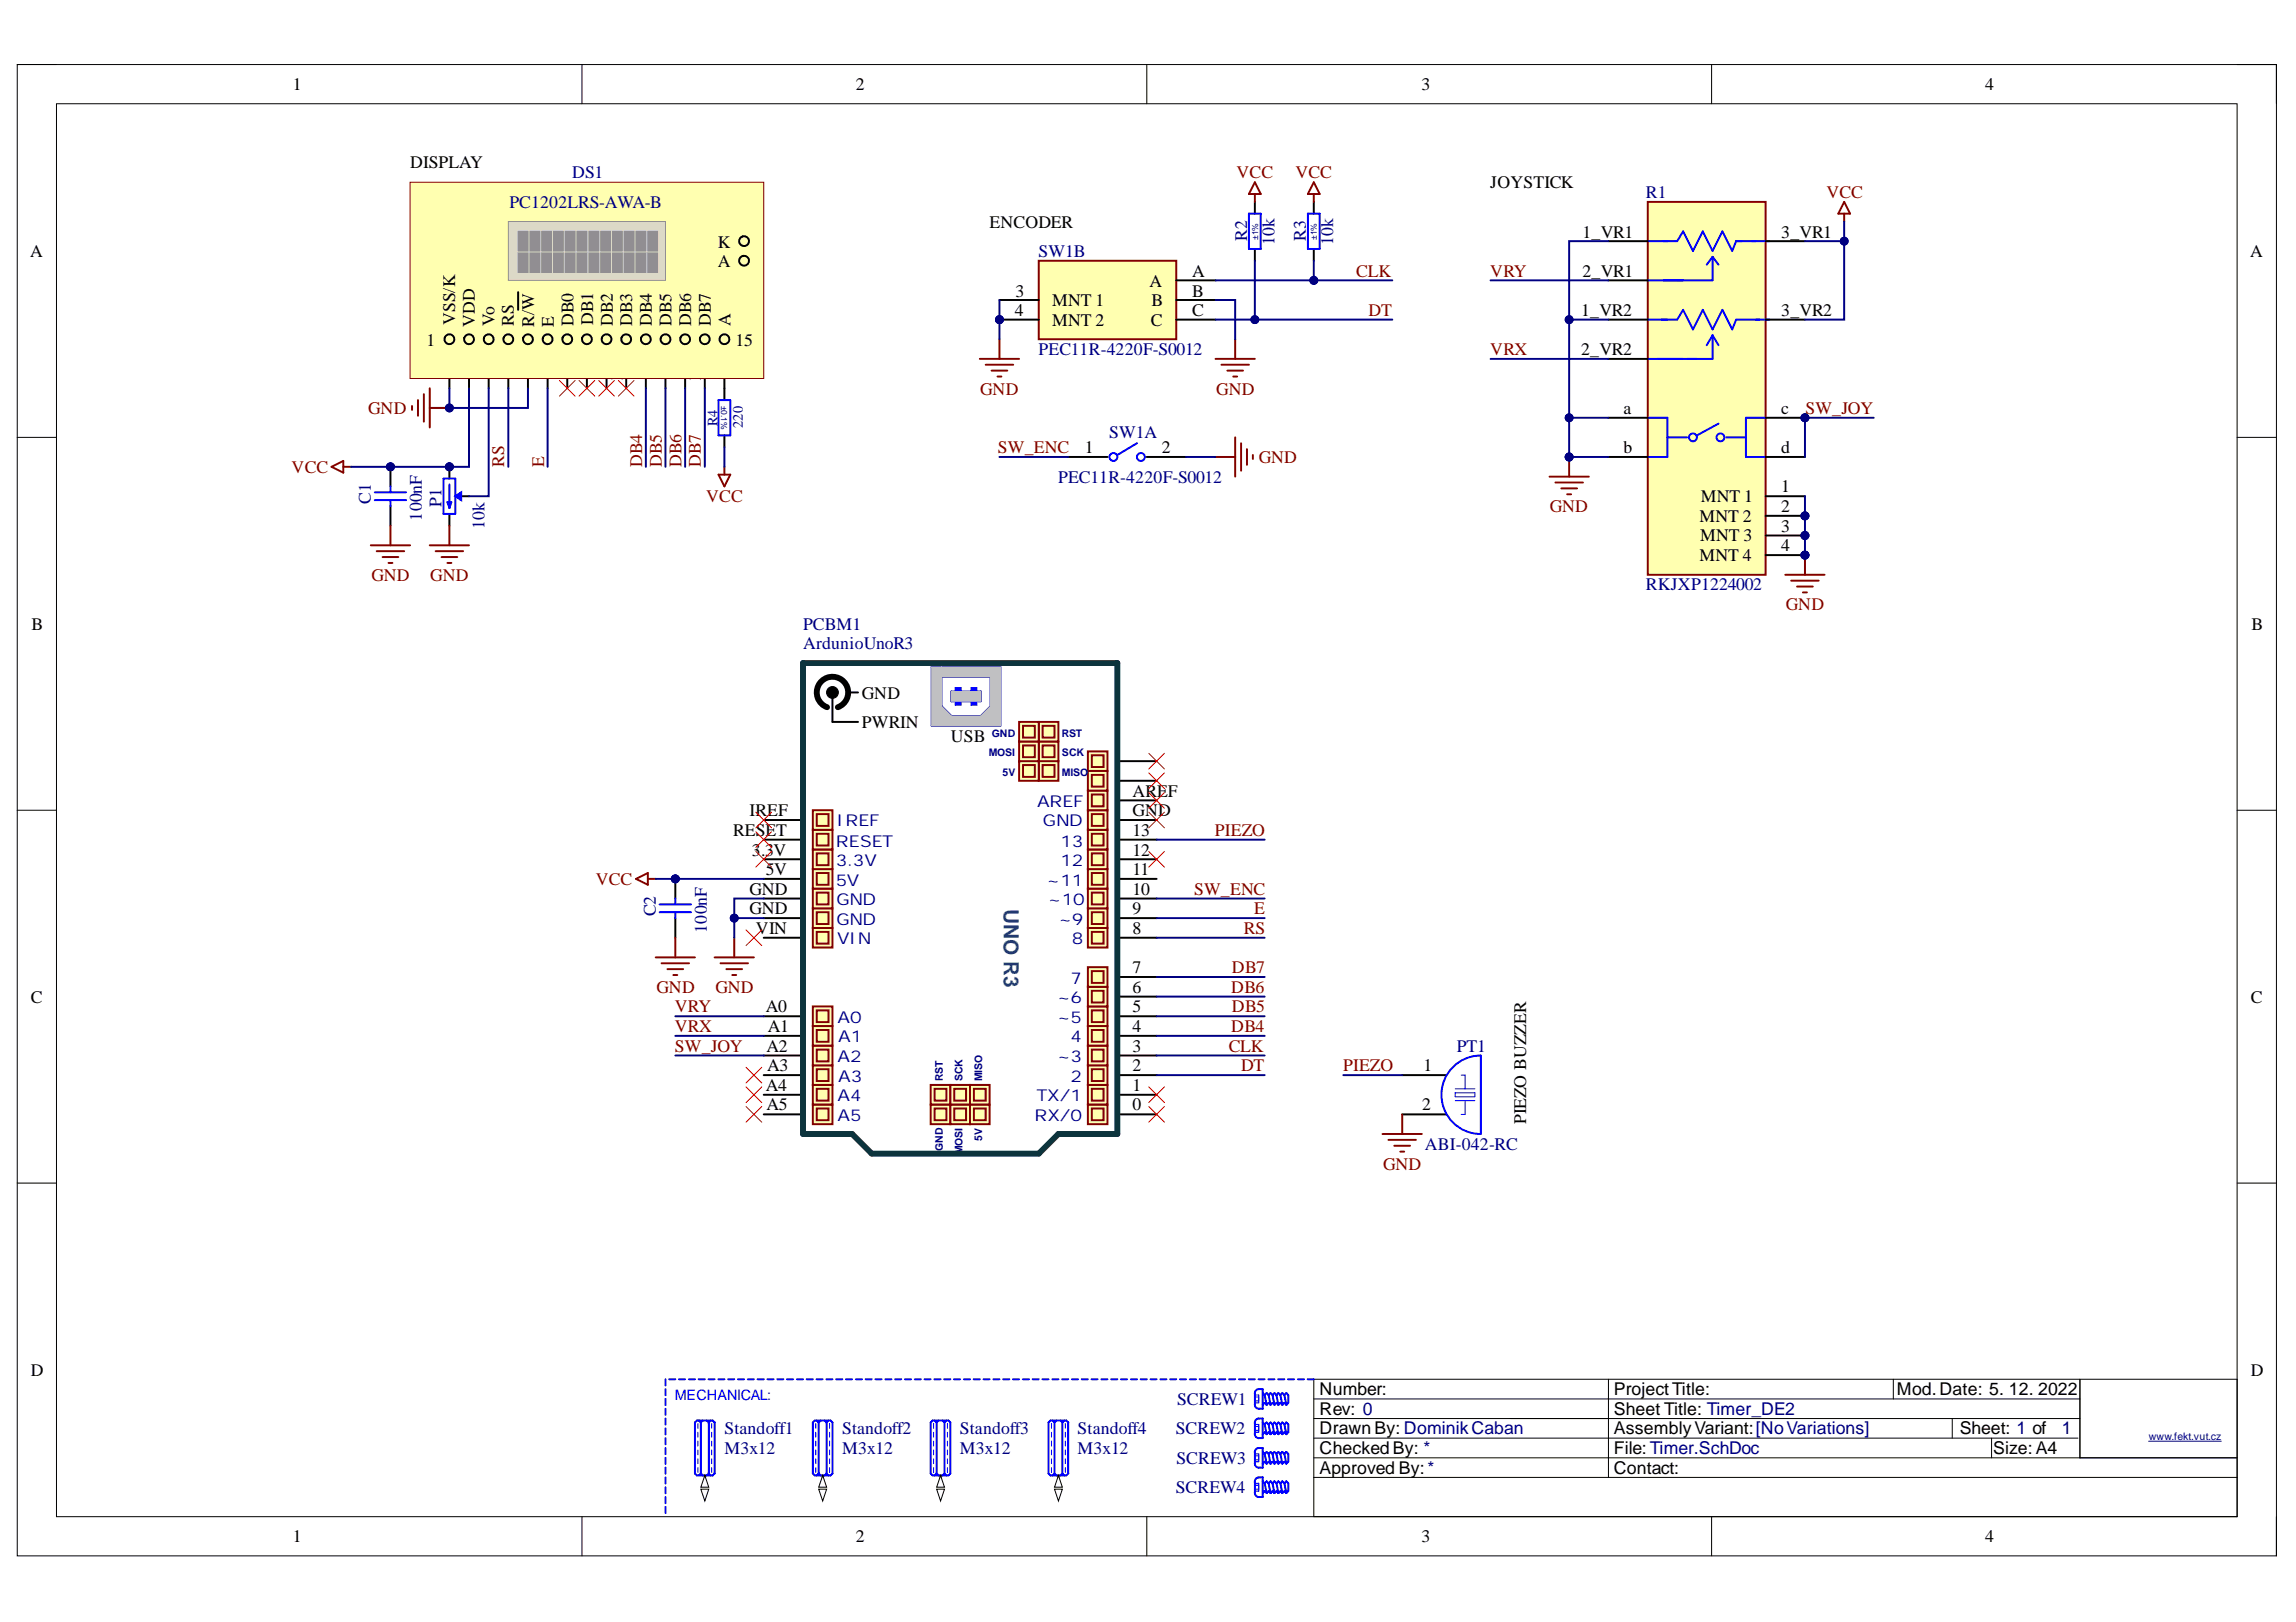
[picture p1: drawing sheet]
<svg xmlns="http://www.w3.org/2000/svg" width="297mm" height="210mm" viewBox="0 0 297 210" stroke-linecap="round" stroke-linejoin="round" font-family="sans-serif">
<defs><g id="words">
<text font-size="2.7" fill="#037f7e" x="129.9" y="117.6" transform="rotate(90 129.9 117.6)">UNO R3</text>
<g font-size="2.3">
<text x="37.9" y="11.7">1</text>
<text x="110.7" y="11.7">2</text>
<text x="183.9" y="11.7">3</text>
<text x="256.8" y="11.7">4</text>
<text x="53" y="21.8">DISPLAY</text>
<text x="128" y="29.5">ENCODER</text>
<text x="192.8" y="24.3">JOYSTICK</text>
<text x="3.9" y="33.3">A</text>
<text x="92.9" y="32">K</text>
<text x="92.9" y="34.6">A</text>
<text x="154.2" y="35.8">A</text>
<text x="204.7" y="30.8">1_VR1</text>
<text x="204.7" y="35.8">2_VR1</text>
<text x="230.4" y="30.8">3_VR1</text>
<text x="291.1" y="33.3">A</text>
<text x="58.9" y="37.2" transform="rotate(-90 58.9 37.2)">K</text>
<text x="131.3" y="40.9">4</text>
<text x="131.4" y="38.4">3</text>
<text x="136.1" y="39.6">MNT 1</text>
<text x="148.7" y="37.1">A</text>
<text x="149" y="39.6">B</text>
<text x="154.2" y="38.4">B</text>
<text x="154.2" y="40.9">C</text>
<text x="204.6" y="40.9">1_VR2</text>
<text x="230.4" y="40.9">3_VR2</text>
<text x="55.2" y="44.7">1</text>
<text x="58.9" y="42.1" transform="rotate(-90 58.9 42.1)">VSS/</text>
<text x="61.4" y="42.3" transform="rotate(-90 61.4 42.3)">VDD</text>
<text x="64" y="42.2" transform="rotate(-90 64 42.2)">Vo</text>
<text x="66.5" y="42.2" transform="rotate(-90 66.5 42.2)">RS</text>
<text x="69.1" y="42.3" transform="rotate(-90 69.1 42.3)">R/W</text>
<text x="71.7" y="42.3" transform="rotate(-90 71.7 42.3)">E</text>
<text x="74.2" y="42.2" transform="rotate(-90 74.2 42.2)">DB0</text>
<text x="76.7" y="42.1" transform="rotate(-90 76.7 42.1)">DB1</text>
<text x="79.3" y="42.2" transform="rotate(-90 79.3 42.2)">DB2</text>
<text x="81.8" y="42.2" transform="rotate(-90 81.8 42.2)">DB3</text>
<text x="84.3" y="42.2" transform="rotate(-90 84.3 42.2)">DB4</text>
<text x="86.9" y="42.2" transform="rotate(-90 86.9 42.2)">DB5</text>
<text x="89.4" y="42.2" transform="rotate(-90 89.4 42.2)">DB6</text>
<text x="92" y="42.2" transform="rotate(-90 92 42.2)">DB7</text>
<text x="94.5" y="42.2" transform="rotate(-90 94.5 42.2)">A</text>
<text x="95.2" y="44.7">1</text>
<text x="96.3" y="44.7">5</text>
<text x="136.1" y="42.2">MNT 2</text>
<text x="148.9" y="42.2">C</text>
<text x="204.6" y="46">2_VR2</text>
<text x="80.5" y="49.4" transform="rotate(-90 80.5 49.4)">1</text>
<text x="83.1" y="49.2" transform="rotate(-90 83.1 49.2)">11</text>
<text x="85.6" y="49.4" transform="rotate(-90 85.6 49.4)">12</text>
<text x="88.2" y="49.3" transform="rotate(-90 88.2 49.3)">13</text>
<text x="90.7" y="49.4" transform="rotate(-90 90.7 49.4)">1</text>
<text x="93.2" y="49.4" transform="rotate(-90 93.2 49.4)">15</text>
<text x="210.1" y="53.6">a</text>
<text x="230.4" y="53.6">c</text>
<text x="140.3" y="58.7">1</text>
<text x="150.3" y="58.7">2</text>
<text x="210.1" y="58.7">b</text>
<text x="230.4" y="58.7">d</text>
<text x="220" y="65">MNT 1</text>
<text x="230.4" y="63.7">1</text>
<text x="219.9" y="67.5">MNT 2</text>
<text x="220" y="70.1">MNT 3</text>
<text x="230.4" y="66.3">2</text>
<text x="230.4" y="68.8">3</text>
<text x="230.4" y="71.3">4</text>
<text x="219.9" y="72.6">MNT 4</text>
<text x="4.1" y="81.5">B</text>
<text x="291.3" y="81.5">B</text>
<text x="111.5" y="90.4">GND</text>
<text x="111.5" y="94.2">PWRIN</text>
<text x="123" y="96">USB</text>
<text x="96.9" y="105.7">IREF</text>
<text x="146.5" y="105.7">GND</text>
<text x="146.5" y="103.1">AREF</text>
<text x="94.8" y="108.2">RESET</text>
<text x="97.3" y="110.7">3.3V</text>
<text x="99.1" y="113.3">5V</text>
<text x="146.5" y="113.3">11</text>
<text x="146.5" y="110.7">12</text>
<text x="146.5" y="108.2">13</text>
<text x="96.9" y="118.3">GND</text>
<text x="96.9" y="115.8">GND</text>
<text x="146.5" y="118.3">9</text>
<text x="146.5" y="115.8">10</text>
<text x="97.8" y="120.9">VIN</text>
<text x="146.5" y="125.9">7</text>
<text x="146.5" y="120.9">8</text>
<text x="4" y="129.7">C</text>
<text x="99.1" y="131">A0</text>
<text x="146.5" y="131">5</text>
<text x="146.5" y="128.5">6</text>
<text x="291.2" y="129.7">C</text>
<text x="99.1" y="136.1">A2</text>
<text x="99.3" y="133.6">A1</text>
<text x="146.5" y="136.1">3</text>
<text x="146.5" y="133.6">4</text>
<text x="99.1" y="141.2">A4</text>
<text x="99.1" y="143.7">A5</text>
<text x="99.2" y="138.6">A3</text>
<text x="146.5" y="141.2">1</text>
<text x="146.5" y="138.6">2</text>
<text x="146.5" y="143.7">0</text>
<text x="184" y="143.7">2</text>
<text x="184.2" y="138.6">1</text>
<text x="197.5" y="145.5" transform="rotate(-90 197.5 145.5)">PIEZO BUZZER</text>
<text x="4" y="178">D</text>
<text x="291.2" y="178">D</text>
<text x="170.7" y="183.1">Rev: 0</text>
<text x="170.7" y="180.6">Number:</text>
<text x="170.7" y="185.6">Drawn By: DominikCaban</text>
<text x="208.8" y="185.6">AssemblyVariant:[NoVariations]</text>
<text x="208.8" y="183.1">Sheet Title: Timer_DE2</text>
<text x="208.8" y="180.6">ProjectTitle:</text>
<text x="245.4" y="180.6">Mod.Date: 5. 12. 2022</text>
<text x="253.5" y="185.6">Sheet: 1 of</text>
<text x="170.7" y="188.2">Checked By: *</text>
<text x="170.7" y="190.7">Approved By:*</text>
<text x="208.8" y="190.7">Contact:</text>
<text x="208.8" y="188.2">File:Timer.SchDoc</text>
<text x="257.9" y="188.2">Size:A4</text>
<text x="37.9" y="199.6">1</text>
<text x="110.7" y="199.6">2</text>
<text x="183.9" y="199.6">3</text>
<text x="256.8" y="199.6">4</text>
</g>
<g font-size="2.3" fill="#000080">
<text x="74" y="23.1">DS1</text>
<text x="65.9" y="26.9">PC1202LRS-AWA-B</text>
<text x="212.9" y="25.6">R1</text>
<text x="134.3" y="33.3">SW1B</text>
<text x="161.3" y="31.2" transform="rotate(-90 161.3 31.2)">R2</text>
<text x="164.9" y="31.7" transform="rotate(-90 164.9 31.7)">10k</text>
<text x="168.9" y="31.2" transform="rotate(-90 168.9 31.2)">R3</text>
<text x="172.5" y="31.7" transform="rotate(-90 172.5 31.7)">10k</text>
<text x="134.3" y="46">PEC11R-4220F-S0012</text>
<text x="143.5" y="56.6">SW1A</text>
<text x="48" y="65.2" transform="rotate(-90 48 65.2)">C1</text>
<text x="57.1" y="65.6" transform="rotate(-90 57.1 65.6)">P1</text>
<text x="136.9" y="62.5">PEC11R-4220F-S0012</text>
<text x="54.6" y="67.4" transform="rotate(-90 54.6 67.4)">100nF</text>
<text x="62.7" y="68.5" transform="rotate(-90 62.7 68.5)">10k</text>
<text x="212.9" y="76.4">RKJXP1224002</text>
<text x="103.9" y="81.5">PCBM1</text>
<text x="103.9" y="84">ArdunioUnoR3</text>
<text x="84.9" y="118.6" transform="rotate(-90 84.9 118.6)">C2</text>
<text x="91.5" y="120.7" transform="rotate(-90 91.5 120.7)">100nF</text>
<text x="188.5" y="136.1">PT1</text>
<text x="184.3" y="148.9">ABI-042-RC</text>
<text x="93.7" y="185.6">Standoff1</text>
<text x="109" y="185.6">Standoff2</text>
<text x="124.2" y="185.6">Standoff3</text>
<text x="139.4" y="185.6">Standoff4</text>
<text x="152.1" y="185.6">SCREW2</text>
<text x="152.3" y="181.8">SCREW1</text>
<text x="93.7" y="188.2">M3x12</text>
<text x="109" y="188.2">M3x12</text>
<text x="124.2" y="188.2">M3x12</text>
<text x="139.4" y="188.2">M3x12</text>
<text x="152.2" y="189.4">SCREW3</text>
<text x="152.1" y="193.2">SCREW4</text>
</g>
<g font-size="2.3" fill="#800000">
<text x="160" y="23.1">VCC</text>
<text x="167.6" y="23.1">VCC</text>
<text x="236.3" y="25.6">VCC</text>
<text x="175.5" y="35.8">CLK</text>
<text x="192.8" y="35.8">VRY</text>
<text x="177.1" y="40.9">DT</text>
<text x="192.8" y="46">VRX</text>
<text x="47.6" y="53.6">GND</text>
<text x="126.8" y="51.1">GND</text>
<text x="157.4" y="51.1">GND</text>
<text x="233.6" y="53.6">SW_JOY</text>
<text x="129.1" y="58.7">SW_ENC</text>
<text x="162.9" y="59.9">GND</text>
<text x="37.7" y="61.2">VCC</text>
<text x="65.2" y="60.4" transform="rotate(-90 65.2 60.4)">RS</text>
<text x="70.4" y="60.4" transform="rotate(-90 70.4 60.4)">E</text>
<text x="83.1" y="60.4" transform="rotate(-90 83.1 60.4)">DB4</text>
<text x="85.6" y="60.4" transform="rotate(-90 85.6 60.4)">DB5</text>
<text x="88.2" y="60.4" transform="rotate(-90 88.2 60.4)">DB6</text>
<text x="90.7" y="60.4" transform="rotate(-90 90.7 60.4)">DB7</text>
<text x="91.4" y="65">VCC</text>
<text x="200.5" y="66.3">GND</text>
<text x="48.1" y="75.1">GND</text>
<text x="55.7" y="75.1">GND</text>
<text x="231" y="78.9">GND</text>
<text x="157.2" y="108.2">PIEZO</text>
<text x="77.1" y="114.5">VCC</text>
<text x="154.5" y="115.8">SW_ENC</text>
<text x="162.3" y="118.3">E</text>
<text x="159.4" y="125.9">DB7</text>
<text x="160.9" y="120.9">RS</text>
<text x="84.9" y="128.5">GND</text>
<text x="87.3" y="131">VRY</text>
<text x="92.6" y="128.5">GND</text>
<text x="159.3" y="128.5">DB6</text>
<text x="159.4" y="131">DB5</text>
<text x="87.3" y="136.1">SW_JOY</text>
<text x="87.3" y="133.6">VRX</text>
<text x="159" y="136.1">CLK</text>
<text x="159.3" y="133.6">DB4</text>
<text x="160.6" y="138.6">DT</text>
<text x="173.8" y="138.6">PIEZO</text>
<text x="178.9" y="151.4">GND</text>
</g>
<text font-size="2.3" fill="#00007d" x="266.7" y="185.6">1</text>
<g font-size="2.1" fill="#000080">
<text x="108.2" y="106.9">IREF</text>
<text x="134.2" y="104.4">AREF</text>
<text x="134.9" y="106.9">GND</text>
<text x="108.1" y="112.1">3.3V</text>
<text x="108.1" y="109.5">RESET</text>
<text x="137.2" y="112.1">12</text>
<text x="137.2" y="109.5">13</text>
<text x="108.1" y="114.6">5V</text>
<text x="108.2" y="119.7">GND</text>
<text x="108.2" y="117.2">GND</text>
<text x="135.4" y="114.6">~11</text>
<text x="135.5" y="117.2">~10</text>
<text x="136.9" y="119.7">~9</text>
<text x="108.3" y="122.2">VIN</text>
<text x="138.7" y="122.2">8</text>
<text x="136.7" y="129.8">~6</text>
<text x="138.5" y="127.3">7</text>
<text x="108.4" y="137.4">A2</text>
<text x="108.4" y="132.4">A0</text>
<text x="108.5" y="134.9">A1</text>
<text x="136.7" y="137.4">~3</text>
<text x="136.7" y="132.4">~5</text>
<text x="138.5" y="134.9">4</text>
<text x="108.4" y="142.5">A4</text>
<text x="108.5" y="140">A3</text>
<text x="134.1" y="142.5">TX/1</text>
<text x="138.5" y="140">2</text>
<text x="108.4" y="145">A5</text>
<text x="133.8" y="145">RX/0</text>
</g>
<g font-size="1.9" fill="#000080">
<text x="92.8" y="55.1" transform="rotate(-90 92.8 55.1)">R4</text>
<text x="96.1" y="55.4" transform="rotate(-90 96.1 55.4)">220</text>
</g>
<text font-size="1.9" fill="#00f" x="87.3" y="181.1">MECHANICAL:</text>
<g font-size="1.4" fill="#000080">
<text x="128.3" y="95.3">GND</text>
<text x="137.4" y="95.3">RST</text>
<text x="127.9" y="97.9">MOSI</text>
<text x="129.7" y="100.4">5V</text>
<text x="137.4" y="97.9">SCK</text>
<text x="137.4" y="100.4">MISO</text>
<text x="122" y="139.9" transform="rotate(-90 122 139.9)">RST</text>
<text x="124.5" y="139.9" transform="rotate(-90 124.5 139.9)">SCK</text>
<text x="127.1" y="139.9" transform="rotate(-90 127.1 139.9)">MISO</text>
<text x="122" y="148.9" transform="rotate(-90 122 148.9)">GND</text>
<text x="124.5" y="149.4" transform="rotate(-90 124.5 149.4)">MOSI</text>
<text x="127.1" y="147.7" transform="rotate(-90 127.1 147.7)">5V</text>
<text x="278" y="186.4">www.fekt.vut.cz</text>
</g>
<g font-size="1.1" fill="#000080">
<text x="162.8" y="31" transform="rotate(-90 162.8 31)">±1%</text>
<text x="170.4" y="31" transform="rotate(-90 170.4 31)">±1%</text>
<text x="93.3" y="52.5" transform="rotate(90 93.3 52.5)">±0.1%</text>
</g>
</g></defs>
<path d="M2.2 8.4h292.3v192.9h-292.3z" fill="none" stroke="#000" stroke-width=".13"/>
<path d="M7.3 13.4h282.1v182.9h-282.1z" fill-rule="evenodd" fill="#fff"/>
<g fill="none" stroke="#000" stroke-width=".13">
<path d="M2.2 8.3h5.1M7.3 13.4h282.1v182.9h-282.1zM75.3 8.3v5.1M148.4 8.3v5.1M221.4 8.4v5M289.4 8.4h5.1v5M2.2 56.6h5.1M289.4 56.6h5.1M2.2 104.9h5.1M289.4 104.9h5.1M2.2 153.1h5.1M289.4 153.1h5.1"/>
<path d="M170 178.5h119.4v17.8h-119.4zM208.1 178.5v12.7M244.9 178.5v2.5M269.1 178.5v10.2M75.3 196.3v5M148.4 196.3v5M170 181h99.1M170 183.6h99.1M170 186.1h98.8M170 188.7h119.4M170 191.2h119.4M221.4 196.3v5"/>
<path d="M252.6 183.6v2.5M257.7 186.1v2.6M294.5 196.3v5"/>
</g>
<path d="M278 186.5h9.4" fill="none" stroke="#000080" stroke-width=".13"/>
<g fill="none" stroke="#00f" stroke-width=".25">
<path d="M147.1 57.4l-2.5 1.5M86.1 178.5v.8M86.1 179.8v.8M86.6 178.5h.8M87.8 178.5h.8M89.1 178.5h.8M90.4 178.5h.8M91.7 178.5h.8M92.9 178.5h.8M94.2 178.5h.8M95.5 178.5h.8M96.7 178.5h.8"/>
<path d="M98 178.5h.8M99.3 178.5h.8M100.6 178.5h.7M101.8 178.5h.8M103.1 178.5h.8M104.4 178.5h.8M105.6 178.5h.8M106.9 178.5h.8M108.2 178.5h.8M109.4 178.5h.8M110.7 178.5h.8M112 178.5h.8"/>
<path d="M113.3 178.5h.8M114.5 178.5h.8M115.8 178.5h.8M117.1 178.5h.8M118.3 178.5h.8M119.6 178.5h.8M120.9 178.5h.8M122.2 178.5h.8M123.4 178.5h.8M124.7 178.5h.8M126 178.5h.8M127.2 178.5h.8"/>
<path d="M128.5 178.5h.8M129.8 178.5h.8M131.1 178.5h.7M132.3 178.5h.8M133.6 178.5h.8M134.9 178.5h.8M136.1 178.5h.8M137.4 178.5h.8M138.7 178.5h.8M139.9 178.5h.8M141.2 178.5h.8M142.5 178.5h.8"/>
<path d="M143.8 178.5h.8M145 178.5h.8M146.3 178.5h.8M147.6 178.5h.8M148.8 178.5h.8M150.1 178.5h.8M151.4 178.5h.8M152.7 178.5h.8M153.9 178.5h.8M155.2 178.5h.8M156.5 178.5h.8M157.7 178.5h.8"/>
<path d="M159 178.5h.8M160.3 178.5h.8M161.6 178.5h.7M162.8 178.5h.8M164.1 178.5h.8M165.4 178.5h.8M166.6 178.5h.8M167.9 178.5h.8M169.2 178.5h.8M86.1 181v.8M86.1 182.3v.8M86.1 183.6v.8"/>
<path d="M86.1 184.8v.8M86.1 186.1v.8M86.1 187.4v.8M86.1 188.7v.7M86.1 189.9v.8M86.1 191.2v.8M86.1 192.5v.8M86.1 193.7v.8M86.1 195v.8M162.3 180.3v1.5M162.3 184.1v1.5M162.3 187.9v1.5"/>
<path d="M162.3 191.7v1.5M162.4 180.4a.49 .49 0 0 1 .5-.6h.5v2.5h-.6a.51 .51 0 0 1-.4-.6M162.4 184.2a.49 .49 0 0 1 .5-.6h.5v2.5h-.6a.5 .5 0 0 1-.4-.6M162.4 188a.49 .49 0 0 1 .5-.6h.5v2.5h-.6a.51 .51 0 0 1-.4-.6M162.4 191.8a.49 .49 0 0 1 .5-.6h.5v2.5h-.6a.5 .5 0 0 1-.4-.6M163.4 181.8l.2-.3 .3 .3M163.4 180.3l.2 .2M163.4 185.6l.2-.3 .3 .3M163.4 184.1l.2 .2M163.4 189.4l.2-.2 .3 .2M163.4 187.9l.2 .2M163.4 193.2l.2-.2 .3 .2"/>
<path d="M163.4 191.7l.2 .3M163.6 180.5l.3 1.3M163.6 180.5l.3-.2 .2 .2M163.6 184.3l.3 1.3M163.6 184.3l.3-.2 .2 .2M163.6 188.1l.3 1.3M163.6 188.1l.3-.2 .2 .2M163.6 192l.3 1.2M163.6 192l.3-.3 .2 .3M163.9 181.8l.2-.3 .3 .3M163.9 185.6l.2-.3 .3 .3M163.9 189.4l.2-.2 .3 .2"/>
<path d="M163.9 193.2l.2-.2 .3 .2M164.1 180.5l.3 1.3M164.1 180.5l.3-.2 .2 .2M164.1 184.3l.3 1.3M164.1 184.3l.3-.2 .2 .2M164.1 188.1l.3 1.3M164.1 188.1l.3-.2 .2 .2M164.1 192l.3 1.2M164.1 192l.3-.3 .2 .3M164.4 181.8l.2-.3 .3 .3M164.4 185.6l.2-.3 .3 .3M164.4 189.4l.2-.2 .3 .2"/>
<path d="M164.4 193.2l.2-.2 .3 .2M164.6 180.5l.3 1.3M164.6 180.5l.3-.2 .2 .2M164.6 184.3l.3 1.3M164.6 184.3l.3-.2 .2 .2M164.6 188.1l.3 1.3M164.6 188.1l.3-.2 .2 .2M164.6 192l.3 1.2M164.6 192l.3-.3 .2 .3M164.9 181.8l.2-.3 .3 .3M164.9 185.6l.2-.3 .3 .3M164.9 189.4l.2-.2 .3 .2"/>
<path d="M164.9 193.2l.2-.2 .3 .2M165.1 180.5l.3 1.3M165.1 180.5l.3-.2 .2 .2M165.1 192l.3 1.2M165.1 184.3l.3 1.3M165.1 184.3l.3-.2 .2 .2M165.1 188.1l.3 1.3M165.1 188.1l.3-.2 .2 .2M165.1 192l.3-.3 .2 .3M165.4 181.8l.2-.3 .3 .3M165.4 185.6l.2-.3 .3 .3M165.4 189.4l.2-.2 .3 .2"/>
<path d="M165.4 193.2l.2-.2 .3 .2M165.6 188.1l.3 1.3M165.6 180.5l.3 1.3M165.6 180.5l.3-.2 .3 .2M165.6 184.3l.3 1.3M165.6 184.3l.3-.2 .3 .2M165.6 188.1l.3-.2 .3 .2M165.6 192l.3 1.2M165.6 192l.3-.3 .3 .3M165.9 181.8l.3-.3 .2 .3M165.9 185.6l.3-.3 .2 .3M165.9 189.4l.3-.2 .2 .2"/>
<path d="M165.9 193.2l.3-.2 .2 .2M166.2 188.1l.2 1.3M166.2 180.5l.2 1.3M166.2 180.5l.2-.2 .3 .2v1l-.3 .3M166.2 184.3l.2-.2 .3 .2v1l-.3 .3M166.2 188.1l.2-.2 .3 .2v1.1l-.3 .2M166.2 192l.2-.3 .3 .3v1l-.3 .2M166.2 192l.2 1.2M166.2 184.3l.2 1.3"/>
<circle cx="144" cy="59.1" r=".51"/>
<circle cx="147.6" cy="59.1" r=".51"/>
</g>
<path d="M162.3 180.8h.6M162.3 180.5h.6v1h-.6M162.3 184.3h.6v1h-.6M162.3 188.1h.6v1.1h-.6M162.3 192h.6v1h-.6M162.3 181.3h.6M162.3 184.6h.6M162.3 185.1h.6M162.3 188.4h.6M162.3 188.9h.6M162.3 192.2h.6M162.3 192.7h.6" fill="none" stroke="#00f" stroke-width=".13"/>
<path d="M138.2 59.1h5.1M148.4 59.1h5" fill="none" stroke="#000" stroke-width=".25"/>
<circle cx="129.3" cy="41.4" r=".51" fill="#000080"/>
<circle cx="129.3" cy="41.4" r=".51" fill="none" stroke="#000080" stroke-width=".13"/>
<path d="M134.4 33.7h17.8v10.2h-17.8z" fill-rule="evenodd" fill="#ffffb0"/>
<path d="M134.4 33.7h17.8v10.2h-17.8z" fill="none" stroke="#800000" stroke-width=".25"/>
<path d="M129.3 38.8h5.1M129.3 41.4h5.1" fill="none" stroke="#000" stroke-width=".25"/>
<circle cx="129.3" cy="41.4" r=".51" fill="#000080"/>
<circle cx="129.3" cy="41.4" r=".51" fill="none" stroke="#000080" stroke-width=".13"/>
<path d="M152.2 36.3h5.1M152.2 38.8h5.1M152.2 41.4h5.1" fill="none" stroke="#000" stroke-width=".25"/>
<circle cx="233.5" cy="66.8" r=".51" fill="#000080"/>
<circle cx="233.5" cy="66.8" r=".51" fill="none" stroke="#000080" stroke-width=".13"/>
<circle cx="233.5" cy="69.3" r=".51" fill="#000080"/>
<circle cx="233.5" cy="69.3" r=".51" fill="none" stroke="#000080" stroke-width=".13"/>
<circle cx="233.5" cy="71.8" r=".51" fill="#000080"/>
<circle cx="233.5" cy="71.8" r=".51" fill="none" stroke="#000080" stroke-width=".13"/>
<circle cx="233.5" cy="54.1" r=".51" fill="#000080"/>
<circle cx="233.5" cy="54.1" r=".51" fill="none" stroke="#000080" stroke-width=".13"/>
<path d="M213.2 26.1h15.2v48.3h-15.2z" fill-rule="evenodd" fill="#ffffb0"/>
<path d="M213.2 26.1h15.2v48.3h-15.2z" fill="none" stroke="#800000" stroke-width=".25"/>
<g fill="none" stroke="#00f" stroke-width=".25">
<path d="M213.2 31.2h3.8l.7-1.3 1.3 2.6 1.3-2.6 1.3 2.6 1.2-2.6 1.3 2.6 .5-1.3h4.3M221.6 33.2v3.1h-8.4M221.6 33.2l.7 1.1M221.6 33.2l-.8 1.1M213.2 41.4h3.8l.7-1.3 1.3 2.5 1.3-2.5 1.3 2.5 1.2-2.5 1.3 2.5 .5-1.2h4.3M213.2 54.1h2.5v5h-2.5M215.7 56.6h2.6M221.6 43.4v3h-8.4M221.6 43.4l.7 1.3M221.6 43.4l-.8 1.3M222.3 54.8l-2.8 1.5M223.3 56.6h2.6"/>
<path d="M228.4 54.1h-2.5v5h2.5"/>
<circle cx="219" cy="56.6" r=".51"/>
<circle cx="222.6" cy="56.6" r=".51"/>
</g>
<path d="M208.1 31.2h5.1M208.1 36.3h5.1M228.4 31.2h5.1M208.1 41.4h5.1M208.1 46.4h5.1M228.4 64.2h5.1M228.4 66.8h5.1" fill="none" stroke="#000" stroke-width=".25"/>
<circle cx="233.5" cy="66.8" r=".51" fill="#000080"/>
<circle cx="233.5" cy="66.8" r=".51" fill="none" stroke="#000080" stroke-width=".13"/>
<path d="M228.4 69.3h5.1" fill="none" stroke="#000" stroke-width=".25"/>
<circle cx="233.5" cy="69.3" r=".51" fill="#000080"/>
<circle cx="233.5" cy="69.3" r=".51" fill="none" stroke="#000080" stroke-width=".13"/>
<path d="M228.4 71.8h5.1" fill="none" stroke="#000" stroke-width=".25"/>
<circle cx="233.5" cy="71.8" r=".51" fill="#000080"/>
<circle cx="233.5" cy="71.8" r=".51" fill="none" stroke="#000080" stroke-width=".13"/>
<path d="M208.1 54.1h5.1M208.1 59.1h5.1M228.4 54.1h5.1" fill="none" stroke="#000" stroke-width=".25"/>
<circle cx="233.5" cy="54.1" r=".51" fill="#000080"/>
<circle cx="233.5" cy="54.1" r=".51" fill="none" stroke="#000080" stroke-width=".13"/>
<path d="M228.4 59.1h5.1M228.4 41.4h5.1" fill="none" stroke="#000" stroke-width=".25"/>
<circle cx="50.5" cy="60.4" r=".51" fill="#000080"/>
<circle cx="50.5" cy="60.4" r=".51" fill="none" stroke="#000080" stroke-width=".13"/>
<path d="M50.5 60.4v2.5" fill="none" stroke="#000" stroke-width=".25"/>
<circle cx="50.5" cy="60.4" r=".51" fill="#000080"/>
<circle cx="50.5" cy="60.4" r=".51" fill="none" stroke="#000080" stroke-width=".13"/>
<path d="M50.5 65.5v2.5" fill="none" stroke="#000" stroke-width=".25"/>
<path d="M48.5 64.7h4M48.5 63.7h4M50.5 62.9v.8M50.5 64.7v.8" fill="none" stroke="#00f" stroke-width=".25"/>
<path d="M48 70.6h5.1M48.7 71.3h3.6M49.5 72.1h2M50.3 72.9h.5M50.5 68v2.6" fill="none" stroke="#800000" stroke-width=".25"/>
<path d="M55.6 37.6h40.7v7.6h-40.7z" fill-rule="evenodd" fill="#ffffb0"/>
<path d="M55.6 37.6h40.7v7.6h-40.7z" fill="none" stroke="#800000" stroke-width=".13"/>
<path d="M58.1 45.2v5" fill="none" stroke="#000" stroke-width=".25"/>
<path d="M58.1 45.2l.5 1.5h-1z" fill="#f8fcff"/>
<path d="M58.1 45.2l.5 1.5h-1z" fill="none" stroke="#000" stroke-width=".13"/>
<path d="M57.6 46.9h1l-.5 1.6z" fill="#f8fcff"/>
<path d="M57.6 46.9h1l-.5 1.6z" fill="none" stroke="#000" stroke-width=".13"/>
<path d="M60.7 45.2v5" fill="none" stroke="#000" stroke-width=".25"/>
<path d="M60.7 45.2l.5 1.5h-1z" fill="#f8fcff"/>
<path d="M60.7 45.2l.5 1.5h-1z" fill="none" stroke="#000" stroke-width=".13"/>
<path d="M60.2 46.9h1l-.5 1.6z" fill="#f8fcff"/>
<path d="M60.2 46.9h1l-.5 1.6z" fill="none" stroke="#000" stroke-width=".13"/>
<path d="M63.2 45.2v5" fill="none" stroke="#000" stroke-width=".25"/>
<path d="M63.2 45.2l.5 1.5h-1z" fill="#f8fcff"/>
<path d="M63.2 45.2l.5 1.5h-1z" fill="none" stroke="#000" stroke-width=".13"/>
<path d="M62.7 46.9h1l-.5 1.6z" fill="#f8fcff"/>
<path d="M62.7 46.9h1l-.5 1.6z" fill="none" stroke="#000" stroke-width=".13"/>
<path d="M65.8 45.2v5" fill="none" stroke="#000" stroke-width=".25"/>
<path d="M65.8 45.2l.5 1.5h-1z" fill="#f8fcff"/>
<path d="M65.8 45.2l.5 1.5h-1z" fill="none" stroke="#000" stroke-width=".13"/>
<path d="M65.3 46.9h1l-.5 1.6z" fill="#f8fcff"/>
<path d="M65.3 46.9h1l-.5 1.6z" fill="none" stroke="#000" stroke-width=".13"/>
<path d="M68.3 45.2v5" fill="none" stroke="#000" stroke-width=".25"/>
<path d="M68.3 45.2l.5 1.5h-1z" fill="#f8fcff"/>
<path d="M68.3 45.2l.5 1.5h-1z" fill="none" stroke="#000" stroke-width=".13"/>
<path d="M67.8 46.9h1l-.5 1.6z" fill="#f8fcff"/>
<path d="M67.8 46.9h1l-.5 1.6z" fill="none" stroke="#000" stroke-width=".13"/>
<path d="M70.8 45.2v5" fill="none" stroke="#000" stroke-width=".25"/>
<path d="M70.8 45.2l.6 1.5h-1.1z" fill="#f8fcff"/>
<path d="M70.8 45.2l.6 1.5h-1.1z" fill="none" stroke="#000" stroke-width=".13"/>
<path d="M70.3 46.9h1.1l-.6 1.6z" fill="#f8fcff"/>
<path d="M70.3 46.9h1.1l-.6 1.6z" fill="none" stroke="#000" stroke-width=".13"/>
<path d="M73.4 45.2v5" fill="none" stroke="#000" stroke-width=".25"/>
<path d="M73.4 45.2l.5 1.5h-1z" fill="#f8fcff"/>
<path d="M73.4 45.2l.5 1.5h-1z" fill="none" stroke="#000" stroke-width=".13"/>
<path d="M72.9 46.9h1l-.5 1.6z" fill="#f8fcff"/>
<path d="M72.9 46.9h1l-.5 1.6z" fill="none" stroke="#000" stroke-width=".13"/>
<path d="M75.9 45.2v5" fill="none" stroke="#000" stroke-width=".25"/>
<path d="M75.9 45.2l.5 1.5h-1z" fill="#f8fcff"/>
<path d="M75.9 45.2l.5 1.5h-1z" fill="none" stroke="#000" stroke-width=".13"/>
<path d="M75.4 46.9h1l-.5 1.6z" fill="#f8fcff"/>
<path d="M75.4 46.9h1l-.5 1.6z" fill="none" stroke="#000" stroke-width=".13"/>
<path d="M78.5 45.2v5" fill="none" stroke="#000" stroke-width=".25"/>
<path d="M78.5 45.2l.5 1.5h-1z" fill="#f8fcff"/>
<path d="M78.5 45.2l.5 1.5h-1z" fill="none" stroke="#000" stroke-width=".13"/>
<path d="M78 46.9h1l-.5 1.6z" fill="#f8fcff"/>
<path d="M78 46.9h1l-.5 1.6z" fill="none" stroke="#000" stroke-width=".13"/>
<path d="M81 45.2v5" fill="none" stroke="#000" stroke-width=".25"/>
<path d="M81 45.2l.5 1.5h-1z" fill="#f8fcff"/>
<path d="M81 45.2l.5 1.5h-1z" fill="none" stroke="#000" stroke-width=".13"/>
<path d="M80.5 46.9h1l-.5 1.6z" fill="#f8fcff"/>
<path d="M80.5 46.9h1l-.5 1.6z" fill="none" stroke="#000" stroke-width=".13"/>
<path d="M83.6 45.2v5" fill="none" stroke="#000" stroke-width=".25"/>
<path d="M83.6 45.2l.5 1.5h-1.1z" fill="#f8fcff"/>
<path d="M83.6 45.2l.5 1.5h-1.1z" fill="none" stroke="#000" stroke-width=".13"/>
<path d="M83 46.9h1.1l-.5 1.6z" fill="#f8fcff"/>
<path d="M83 46.9h1.1l-.5 1.6z" fill="none" stroke="#000" stroke-width=".13"/>
<path d="M86.1 45.2v5" fill="none" stroke="#000" stroke-width=".25"/>
<path d="M86.1 45.2l.5 1.5h-1z" fill="#f8fcff"/>
<path d="M86.1 45.2l.5 1.5h-1z" fill="none" stroke="#000" stroke-width=".13"/>
<path d="M85.6 46.9h1l-.5 1.6z" fill="#f8fcff"/>
<path d="M85.6 46.9h1l-.5 1.6z" fill="none" stroke="#000" stroke-width=".13"/>
<path d="M88.6 45.2v5" fill="none" stroke="#000" stroke-width=".25"/>
<path d="M88.6 45.2l.5 1.5h-1z" fill="#f8fcff"/>
<path d="M88.6 45.2l.5 1.5h-1z" fill="none" stroke="#000" stroke-width=".13"/>
<path d="M88.1 46.9h1l-.5 1.6z" fill="#f8fcff"/>
<path d="M88.1 46.9h1l-.5 1.6z" fill="none" stroke="#000" stroke-width=".13"/>
<path d="M91.2 45.2v5" fill="none" stroke="#000" stroke-width=".25"/>
<path d="M91.2 45.2l.5 1.5h-1z" fill="#f8fcff"/>
<path d="M91.2 45.2l.5 1.5h-1z" fill="none" stroke="#000" stroke-width=".13"/>
<path d="M90.7 46.9h1l-.5 1.6z" fill="#f8fcff"/>
<path d="M90.7 46.9h1l-.5 1.6z" fill="none" stroke="#000" stroke-width=".13"/>
<path d="M93.7 45.2v5" fill="none" stroke="#000" stroke-width=".25"/>
<path d="M93.7 45.2l.5 1.5h-1z" fill="#f8fcff"/>
<path d="M93.7 45.2l.5 1.5h-1z" fill="none" stroke="#000" stroke-width=".13"/>
<path d="M93.2 46.9h1l-.5 1.6z" fill="#f8fcff"/>
<path d="M93.2 46.9h1l-.5 1.6z" fill="none" stroke="#000" stroke-width=".13"/>
<g fill="none" stroke="#00f" stroke-width=".25">
<path d="M58.1 42.6v2.6M60.7 42.6v2.6M63.2 42.6v2.6M65.8 42.6v2.6M68.3 42.6v2.6M70.8 42.6v2.6M73.4 42.6v2.6M75.9 42.6v2.6M78.5 42.6v2.6M81 42.6v2.6M83.6 42.6v2.6M86.1 42.6v2.6"/>
<path d="M88.6 42.6v2.6M91.2 42.6v2.6M93 51.8h1.5v4.5h-1.5zM93.7 42.6v2.6"/>
</g>
<g fill="none" stroke="#00f" stroke-width=".76">
<path d="M58.1 41.4v1.2M60.7 41.4v1.2M63.2 41.4v1.2M65.8 41.4v1.2M68.3 41.4v1.2M70.8 41.4v1.2M73.4 41.4v1.2M75.9 41.4v1.2M78.5 41.4v1.2M81 41.4v1.2M83.6 41.4v1.2M86.1 41.4v1.2"/>
<path d="M88.6 41.4v1.2M91.2 41.4v1.2M93.7 41.4v1.2"/>
</g>
<path d="M93.7 50.2v1.6M93.7 56.3v1.6" fill="none" stroke="#000" stroke-width=".25"/>
<path d="M53.3 52.5v.5M54.1 51.8v2M54.8 51v3.6M55.6 50.2v5.1M55.6 52.8h2.5M93 61.4h1.5l-.8 1.5zM93.7 60.4v1" fill="none" stroke="#800000" stroke-width=".25"/>
<circle cx="58.1" cy="52.8" r=".51" fill="#000080"/>
<circle cx="58.1" cy="52.8" r=".51" fill="none" stroke="#000080" stroke-width=".13"/>
<circle cx="58.1" cy="60.4" r=".51" fill="#000080"/>
<circle cx="58.1" cy="60.4" r=".51" fill="none" stroke="#000080" stroke-width=".13"/>
<path d="M58.1 60.4v1.5" fill="none" stroke="#000" stroke-width=".25"/>
<circle cx="58.1" cy="60.4" r=".51" fill="#000080"/>
<circle cx="58.1" cy="60.4" r=".51" fill="none" stroke="#000080" stroke-width=".13"/>
<path d="M58.9 64.2h1.8" fill="none" stroke="#000" stroke-width=".25"/>
<path d="M58.9 64.2l.8-.5v1z" fill="#00f"/>
<path d="M57.4 61.9h1.5v4.6h-1.5zM57.9 65h.5l-.3 .7zM58.1 62.7v3M58.9 64.2l.8-.5v1z" fill="none" stroke="#00f" stroke-width=".25"/>
<path d="M58.1 66.5v1.5" fill="none" stroke="#000" stroke-width=".25"/>
<path d="M42.9 60.4l1.5-.8v1.6zM44.4 60.4h1M55.6 70.6h5.1M56.4 71.3h3.5M57.1 72.1h2.1M57.9 72.9h.5M58.1 68v2.6" fill="none" stroke="#800000" stroke-width=".25"/>
<path d="M53.1 23.6h45.7v25.4h-45.7z" fill-rule="evenodd" fill="#ffffb0"/>
<path d="M53.1 23.6h45.7v25.4h-45.7z" fill="none" stroke="#800000" stroke-width=".13"/>
<g fill="none" stroke="#000" stroke-width=".25">
<path d="M67 37.8v2.3M57.5 43.7a.64 .64 0 0 1 1.1-.2 .64 .64 0 0 1-.4 1.1 .64 .64 0 0 1-.7-.9M60.1 43.7a.64 .64 0 0 1 1.1-.2 .64 .64 0 0 1-.4 1.1 .64 .64 0 0 1-.7-.9M62.6 43.7a.63 .63 0 0 1 1.1-.3 .63 .63 0 0 1-.3 1.1 .63 .63 0 0 1-.8-.8M65.2 43.7a.64 .64 0 0 1 1.1-.2 .64 .64 0 0 1-.4 1.1 .64 .64 0 0 1-.7-.9M67.7 43.7a.64 .64 0 0 1 1.1-.2 .64 .64 0 0 1-.4 1.1 .64 .64 0 0 1-.7-.9M70.2 43.7a.63 .63 0 0 1 1.1-.3 .63 .63 0 0 1-.3 1.1 .63 .63 0 0 1-.8-.8M72.8 43.7a.64 .64 0 0 1 1.1-.2 .64 .64 0 0 1-.4 1.1 .64 .64 0 0 1-.7-.9M75.3 43.7a.64 .64 0 0 1 1.1-.2 .64 .64 0 0 1-.4 1.1 .64 .64 0 0 1-.7-.9M77.9 43.7a.63 .63 0 0 1 1-.3 .63 .63 0 0 1-.2 1.1 .63 .63 0 0 1-.8-.8M80.4 43.7a.64 .64 0 0 1 1.1-.2 .64 .64 0 0 1-.4 1.1 .64 .64 0 0 1-.7-.9M83 43.7a.64 .64 0 0 1 1-.2 .64 .64 0 0 1-.3 1.1 .64 .64 0 0 1-.8-.9"/>
<path d="M85.5 43.7a.64 .64 0 0 1 1.1-.3 .64 .64 0 0 1-.3 1.1 .64 .64 0 0 1-.8-.8M88 43.7a.63 .63 0 0 1 1.1-.3 .63 .63 0 0 1-.3 1.1 .63 .63 0 0 1-.8-.8M90.6 43.7a.64 .64 0 0 1 1.1-.2 .64 .64 0 0 1-.4 1.1 .64 .64 0 0 1-.7-.9M93.1 43.7a.64 .64 0 0 1 1.1-.2 .64 .64 0 0 1-.4 1.1 .64 .64 0 0 1-.7-.9"/>
</g>
<path d="M65.8 28.7h20.3v7.6h-20.3z" fill-rule="evenodd" fill="#dcd9c7"/>
<path d="M65.8 28.7h20.3v7.6h-20.3z" fill="none" stroke="#918e92" stroke-width=".13"/>
<path d="M68.6 29.9h1.2v2.6h-1.2z" fill-rule="evenodd" fill="#918e92"/>
<path d="M68.6 29.9h1.2v2.6h-1.2z" fill="none" stroke="#918e92" stroke-width=".13"/>
<path d="M67 29.9h1.3v2.6h-1.3z" fill-rule="evenodd" fill="#918e92"/>
<path d="M67 29.9h1.3v2.6h-1.3z" fill="none" stroke="#918e92" stroke-width=".13"/>
<path d="M70.1 29.9h1.3v2.6h-1.3z" fill-rule="evenodd" fill="#918e92"/>
<path d="M70.1 29.9h1.3v2.6h-1.3z" fill="none" stroke="#918e92" stroke-width=".13"/>
<path d="M71.6 29.9h1.3v2.6h-1.3z" fill-rule="evenodd" fill="#918e92"/>
<path d="M71.6 29.9h1.3v2.6h-1.3z" fill="none" stroke="#918e92" stroke-width=".13"/>
<path d="M73.1 29.9h1.3v2.6h-1.3z" fill-rule="evenodd" fill="#918e92"/>
<path d="M73.1 29.9h1.3v2.6h-1.3z" fill="none" stroke="#918e92" stroke-width=".13"/>
<path d="M74.7 29.9h1.2v2.6h-1.2z" fill-rule="evenodd" fill="#918e92"/>
<path d="M74.7 29.9h1.2v2.6h-1.2z" fill="none" stroke="#918e92" stroke-width=".13"/>
<path d="M76.2 29.9h1.3v2.6h-1.3z" fill-rule="evenodd" fill="#918e92"/>
<path d="M76.2 29.9h1.3v2.6h-1.3z" fill="none" stroke="#918e92" stroke-width=".13"/>
<path d="M77.7 29.9h1.3v2.6h-1.3z" fill-rule="evenodd" fill="#918e92"/>
<path d="M77.7 29.9h1.3v2.6h-1.3z" fill="none" stroke="#918e92" stroke-width=".13"/>
<path d="M79.2 29.9h1.3v2.6h-1.3z" fill-rule="evenodd" fill="#918e92"/>
<path d="M79.2 29.9h1.3v2.6h-1.3z" fill="none" stroke="#918e92" stroke-width=".13"/>
<path d="M80.8 29.9h1.2v2.6h-1.2z" fill-rule="evenodd" fill="#918e92"/>
<path d="M80.8 29.9h1.2v2.6h-1.2z" fill="none" stroke="#918e92" stroke-width=".13"/>
<path d="M82.3 29.9h1.3v2.6h-1.3z" fill-rule="evenodd" fill="#918e92"/>
<path d="M82.3 29.9h1.3v2.6h-1.3z" fill="none" stroke="#918e92" stroke-width=".13"/>
<path d="M83.8 29.9h1.3v2.6h-1.3z" fill-rule="evenodd" fill="#918e92"/>
<path d="M83.8 29.9h1.3v2.6h-1.3z" fill="none" stroke="#918e92" stroke-width=".13"/>
<path d="M67 32.7h1.3v2.6h-1.3z" fill-rule="evenodd" fill="#918e92"/>
<path d="M67 32.7h1.3v2.6h-1.3z" fill="none" stroke="#918e92" stroke-width=".13"/>
<path d="M68.6 32.7h1.2v2.6h-1.2z" fill-rule="evenodd" fill="#918e92"/>
<path d="M68.6 32.7h1.2v2.6h-1.2z" fill="none" stroke="#918e92" stroke-width=".13"/>
<path d="M70.1 32.7h1.3v2.6h-1.3z" fill-rule="evenodd" fill="#918e92"/>
<path d="M70.1 32.7h1.3v2.6h-1.3z" fill="none" stroke="#918e92" stroke-width=".13"/>
<path d="M71.6 32.7h1.3v2.6h-1.3z" fill-rule="evenodd" fill="#918e92"/>
<path d="M71.6 32.7h1.3v2.6h-1.3z" fill="none" stroke="#918e92" stroke-width=".13"/>
<path d="M73.1 32.7h1.3v2.6h-1.3z" fill-rule="evenodd" fill="#918e92"/>
<path d="M73.1 32.7h1.3v2.6h-1.3z" fill="none" stroke="#918e92" stroke-width=".13"/>
<path d="M74.7 32.7h1.2v2.6h-1.2z" fill-rule="evenodd" fill="#918e92"/>
<path d="M74.7 32.7h1.2v2.6h-1.2z" fill="none" stroke="#918e92" stroke-width=".13"/>
<path d="M76.2 32.7h1.3v2.6h-1.3z" fill-rule="evenodd" fill="#918e92"/>
<path d="M76.2 32.7h1.3v2.6h-1.3z" fill="none" stroke="#918e92" stroke-width=".13"/>
<path d="M77.7 32.7h1.3v2.6h-1.3z" fill-rule="evenodd" fill="#918e92"/>
<path d="M77.7 32.7h1.3v2.6h-1.3z" fill="none" stroke="#918e92" stroke-width=".13"/>
<path d="M79.2 32.7h1.3v2.6h-1.3z" fill-rule="evenodd" fill="#918e92"/>
<path d="M79.2 32.7h1.3v2.6h-1.3z" fill="none" stroke="#918e92" stroke-width=".13"/>
<path d="M80.8 32.7h1.2v2.6h-1.2z" fill-rule="evenodd" fill="#918e92"/>
<path d="M80.8 32.7h1.2v2.6h-1.2z" fill="none" stroke="#918e92" stroke-width=".13"/>
<path d="M82.3 32.7h1.3v2.6h-1.3z" fill-rule="evenodd" fill="#918e92"/>
<path d="M82.3 32.7h1.3v2.6h-1.3z" fill="none" stroke="#918e92" stroke-width=".13"/>
<path d="M83.8 32.7h1.3v2.6h-1.3z" fill-rule="evenodd" fill="#918e92"/>
<path d="M83.8 32.7h1.3v2.6h-1.3z" fill="none" stroke="#918e92" stroke-width=".13"/>
<path d="M96.1 30.6a.64 .64 0 0 1 .7 .8 .64 .64 0 0 1-1 .3 .64 .64 0 0 1 .2-1.1M96.1 33.1a.63 .63 0 0 1 .8 .7 .63 .63 0 0 1-1 .4 .63 .63 0 0 1 .1-1.1M144.6 139.1h5M144.6 136.6h5M144.6 134.1h5M144.6 131.5h5M144.6 129h5M144.6 126.4h5M144.6 141.7h5M144.6 144.2h5" fill="none" stroke="#000" stroke-width=".25"/>
<path d="M72.4 49.2l2 2.1M74.4 49.2l-2 2.1M74.9 49.2l2 2.1M76.9 49.2l-2 2.1M77.5 49.2l2 2.1M79.5 49.2l-2 2.1M80 49.2l2 2.1M82 49.2l-2 2.1" fill="none" stroke="#f00" stroke-width=".13"/>
<path d="M140.7 142.9h2.6v2.6h-2.6z" fill-rule="evenodd" fill="#ffffb0"/>
<path d="M140.7 142.9h2.6v2.6h-2.6z" fill="none" stroke="#800000" stroke-width=".25"/>
<path d="M141.2 143.4h1.6v1.6h-1.6z" fill-rule="evenodd" fill="#ffffb0"/>
<path d="M141.2 143.4h1.6v1.6h-1.6z" fill="none" stroke="#800000" stroke-width=".25"/>
<path d="M140.7 140.4h2.6v2.5h-2.6z" fill-rule="evenodd" fill="#ffffb0"/>
<path d="M140.7 140.4h2.6v2.5h-2.6z" fill="none" stroke="#800000" stroke-width=".25"/>
<path d="M141.2 140.9h1.6v1.5h-1.6z" fill-rule="evenodd" fill="#ffffb0"/>
<path d="M141.2 140.9h1.6v1.5h-1.6z" fill="none" stroke="#800000" stroke-width=".25"/>
<path d="M140.7 137.9h2.6v2.5h-2.6z" fill-rule="evenodd" fill="#ffffb0"/>
<path d="M140.7 137.9h2.6v2.5h-2.6z" fill="none" stroke="#800000" stroke-width=".25"/>
<path d="M141.2 138.4h1.6v1.5h-1.6z" fill-rule="evenodd" fill="#ffffb0"/>
<path d="M141.2 138.4h1.6v1.5h-1.6z" fill="none" stroke="#800000" stroke-width=".25"/>
<path d="M140.7 135.3h2.6v2.6h-2.6z" fill-rule="evenodd" fill="#ffffb0"/>
<path d="M140.7 135.3h2.6v2.6h-2.6z" fill="none" stroke="#800000" stroke-width=".25"/>
<path d="M141.2 135.8h1.6v1.6h-1.6z" fill-rule="evenodd" fill="#ffffb0"/>
<path d="M141.2 135.8h1.6v1.6h-1.6z" fill="none" stroke="#800000" stroke-width=".25"/>
<path d="M140.7 132.8h2.6v2.5h-2.6z" fill-rule="evenodd" fill="#ffffb0"/>
<path d="M140.7 132.8h2.6v2.5h-2.6z" fill="none" stroke="#800000" stroke-width=".25"/>
<path d="M141.2 133.3h1.6v1.5h-1.6z" fill-rule="evenodd" fill="#ffffb0"/>
<path d="M141.2 133.3h1.6v1.5h-1.6z" fill="none" stroke="#800000" stroke-width=".25"/>
<path d="M140.7 130.2h2.6v2.6h-2.6z" fill-rule="evenodd" fill="#ffffb0"/>
<path d="M140.7 130.2h2.6v2.6h-2.6z" fill="none" stroke="#800000" stroke-width=".25"/>
<path d="M141.2 130.8h1.6v1.5h-1.6z" fill-rule="evenodd" fill="#ffffb0"/>
<path d="M141.2 130.8h1.6v1.5h-1.6z" fill="none" stroke="#800000" stroke-width=".25"/>
<path d="M140.7 127.7h2.6v2.5h-2.6z" fill-rule="evenodd" fill="#ffffb0"/>
<path d="M140.7 127.7h2.6v2.5h-2.6z" fill="none" stroke="#800000" stroke-width=".25"/>
<path d="M141.2 128.2h1.6v1.5h-1.6z" fill-rule="evenodd" fill="#ffffb0"/>
<path d="M141.2 128.2h1.6v1.5h-1.6z" fill="none" stroke="#800000" stroke-width=".25"/>
<path d="M140.7 125.2h2.6v2.5h-2.6z" fill-rule="evenodd" fill="#ffffb0"/>
<path d="M140.7 125.2h2.6v2.5h-2.6z" fill="none" stroke="#800000" stroke-width=".25"/>
<path d="M141.2 125.7h1.6v1.5h-1.6z" fill-rule="evenodd" fill="#ffffb0"/>
<path d="M141.2 125.7h1.6v1.5h-1.6z" fill="none" stroke="#800000" stroke-width=".25"/>
<path d="M144.6 118.8h5M144.6 116.3h5M144.6 113.7h5M144.6 111.2h5M144.6 108.7h5M144.6 106.1h5M144.6 103.6h5M144.6 121.4h5" fill="none" stroke="#000" stroke-width=".25"/>
<path d="M140.7 120.1h2.6v2.5h-2.6z" fill-rule="evenodd" fill="#ffffb0"/>
<path d="M140.7 120.1h2.6v2.5h-2.6z" fill="none" stroke="#800000" stroke-width=".25"/>
<path d="M141.2 120.6h1.6v1.5h-1.6z" fill-rule="evenodd" fill="#ffffb0"/>
<path d="M141.2 120.6h1.6v1.5h-1.6z" fill="none" stroke="#800000" stroke-width=".25"/>
<path d="M140.7 117.5h2.6v2.6h-2.6z" fill-rule="evenodd" fill="#ffffb0"/>
<path d="M140.7 117.5h2.6v2.6h-2.6z" fill="none" stroke="#800000" stroke-width=".25"/>
<path d="M141.2 118.1h1.6v1.5h-1.6z" fill-rule="evenodd" fill="#ffffb0"/>
<path d="M141.2 118.1h1.6v1.5h-1.6z" fill="none" stroke="#800000" stroke-width=".25"/>
<path d="M140.7 115h2.6v2.5h-2.6z" fill-rule="evenodd" fill="#ffffb0"/>
<path d="M140.7 115h2.6v2.5h-2.6z" fill="none" stroke="#800000" stroke-width=".25"/>
<path d="M141.2 115.5h1.6v1.5h-1.6z" fill-rule="evenodd" fill="#ffffb0"/>
<path d="M141.2 115.5h1.6v1.5h-1.6z" fill="none" stroke="#800000" stroke-width=".25"/>
<path d="M140.7 112.5h2.6v2.5h-2.6z" fill-rule="evenodd" fill="#ffffb0"/>
<path d="M140.7 112.5h2.6v2.5h-2.6z" fill="none" stroke="#800000" stroke-width=".25"/>
<path d="M141.2 113h1.6v1.5h-1.6z" fill-rule="evenodd" fill="#ffffb0"/>
<path d="M141.2 113h1.6v1.5h-1.6z" fill="none" stroke="#800000" stroke-width=".25"/>
<path d="M140.7 109.9h2.6v2.6h-2.6z" fill-rule="evenodd" fill="#ffffb0"/>
<path d="M140.7 109.9h2.6v2.6h-2.6z" fill="none" stroke="#800000" stroke-width=".25"/>
<path d="M141.2 110.4h1.6v1.6h-1.6z" fill-rule="evenodd" fill="#ffffb0"/>
<path d="M141.2 110.4h1.6v1.6h-1.6z" fill="none" stroke="#800000" stroke-width=".25"/>
<path d="M140.7 107.4h2.6v2.5h-2.6z" fill-rule="evenodd" fill="#ffffb0"/>
<path d="M140.7 107.4h2.6v2.5h-2.6z" fill="none" stroke="#800000" stroke-width=".25"/>
<path d="M141.2 107.9h1.6v1.5h-1.6z" fill-rule="evenodd" fill="#ffffb0"/>
<path d="M141.2 107.9h1.6v1.5h-1.6z" fill="none" stroke="#800000" stroke-width=".25"/>
<path d="M140.7 104.9h2.6v2.5h-2.6z" fill-rule="evenodd" fill="#ffffb0"/>
<path d="M140.7 104.9h2.6v2.5h-2.6z" fill="none" stroke="#800000" stroke-width=".25"/>
<path d="M141.2 105.4h1.6v1.5h-1.6z" fill-rule="evenodd" fill="#ffffb0"/>
<path d="M141.2 105.4h1.6v1.5h-1.6z" fill="none" stroke="#800000" stroke-width=".25"/>
<path d="M140.7 102.3h2.6v2.6h-2.6z" fill-rule="evenodd" fill="#ffffb0"/>
<path d="M140.7 102.3h2.6v2.6h-2.6z" fill="none" stroke="#800000" stroke-width=".25"/>
<path d="M141.2 102.8h1.6v1.5h-1.6z" fill-rule="evenodd" fill="#ffffb0"/>
<path d="M141.2 102.8h1.6v1.5h-1.6z" fill="none" stroke="#800000" stroke-width=".25"/>
<path d="M98.8 139.1h5.1M98.8 136.6h5.1M98.8 134.1h5.1M98.8 131.5h5.1M98.8 144.2h5.1M98.8 141.7h5.1" fill="none" stroke="#000" stroke-width=".25"/>
<path d="M105.2 142.9h2.5v2.6h-2.5z" fill-rule="evenodd" fill="#ffffb0"/>
<path d="M105.2 142.9h2.5v2.6h-2.5z" fill="none" stroke="#800000" stroke-width=".25"/>
<path d="M105.7 143.4h1.5v1.6h-1.5z" fill-rule="evenodd" fill="#ffffb0"/>
<path d="M105.7 143.4h1.5v1.6h-1.5z" fill="none" stroke="#800000" stroke-width=".25"/>
<path d="M105.2 140.4h2.5v2.5h-2.5z" fill-rule="evenodd" fill="#ffffb0"/>
<path d="M105.2 140.4h2.5v2.5h-2.5z" fill="none" stroke="#800000" stroke-width=".25"/>
<path d="M105.7 140.9h1.5v1.5h-1.5z" fill-rule="evenodd" fill="#ffffb0"/>
<path d="M105.7 140.9h1.5v1.5h-1.5z" fill="none" stroke="#800000" stroke-width=".25"/>
<path d="M105.2 137.9h2.5v2.5h-2.5z" fill-rule="evenodd" fill="#ffffb0"/>
<path d="M105.2 137.9h2.5v2.5h-2.5z" fill="none" stroke="#800000" stroke-width=".25"/>
<path d="M105.7 138.4h1.5v1.5h-1.5z" fill-rule="evenodd" fill="#ffffb0"/>
<path d="M105.7 138.4h1.5v1.5h-1.5z" fill="none" stroke="#800000" stroke-width=".25"/>
<path d="M105.2 135.3h2.5v2.6h-2.5z" fill-rule="evenodd" fill="#ffffb0"/>
<path d="M105.2 135.3h2.5v2.6h-2.5z" fill="none" stroke="#800000" stroke-width=".25"/>
<path d="M105.7 135.8h1.5v1.6h-1.5z" fill-rule="evenodd" fill="#ffffb0"/>
<path d="M105.7 135.8h1.5v1.6h-1.5z" fill="none" stroke="#800000" stroke-width=".25"/>
<path d="M105.2 132.8h2.5v2.5h-2.5z" fill-rule="evenodd" fill="#ffffb0"/>
<path d="M105.2 132.8h2.5v2.5h-2.5z" fill="none" stroke="#800000" stroke-width=".25"/>
<path d="M105.7 133.3h1.5v1.5h-1.5z" fill-rule="evenodd" fill="#ffffb0"/>
<path d="M105.7 133.3h1.5v1.5h-1.5z" fill="none" stroke="#800000" stroke-width=".25"/>
<path d="M105.2 130.2h2.5v2.6h-2.5z" fill-rule="evenodd" fill="#ffffb0"/>
<path d="M105.2 130.2h2.5v2.6h-2.5z" fill="none" stroke="#800000" stroke-width=".25"/>
<path d="M105.7 130.8h1.5v1.5h-1.5z" fill-rule="evenodd" fill="#ffffb0"/>
<path d="M105.7 130.8h1.5v1.5h-1.5z" fill="none" stroke="#800000" stroke-width=".25"/>
<path d="M98.8 118.8h5.1M98.8 116.3h5.1M98.8 113.7h5.1M98.8 111.2h5.1M98.8 108.7h5.1M98.8 106.1h5.1M98.8 121.4h5.1" fill="none" stroke="#000" stroke-width=".25"/>
<path d="M105.2 120.1h2.5v2.5h-2.5z" fill-rule="evenodd" fill="#ffffb0"/>
<path d="M105.2 120.1h2.5v2.5h-2.5z" fill="none" stroke="#800000" stroke-width=".25"/>
<path d="M105.7 120.6h1.5v1.5h-1.5z" fill-rule="evenodd" fill="#ffffb0"/>
<path d="M105.7 120.6h1.5v1.5h-1.5z" fill="none" stroke="#800000" stroke-width=".25"/>
<path d="M105.2 117.5h2.5v2.6h-2.5z" fill-rule="evenodd" fill="#ffffb0"/>
<path d="M105.2 117.5h2.5v2.6h-2.5z" fill="none" stroke="#800000" stroke-width=".25"/>
<path d="M105.7 118.1h1.5v1.5h-1.5z" fill-rule="evenodd" fill="#ffffb0"/>
<path d="M105.7 118.1h1.5v1.5h-1.5z" fill="none" stroke="#800000" stroke-width=".25"/>
<path d="M105.2 115h2.5v2.5h-2.5z" fill-rule="evenodd" fill="#ffffb0"/>
<path d="M105.2 115h2.5v2.5h-2.5z" fill="none" stroke="#800000" stroke-width=".25"/>
<path d="M105.7 115.5h1.5v1.5h-1.5z" fill-rule="evenodd" fill="#ffffb0"/>
<path d="M105.7 115.5h1.5v1.5h-1.5z" fill="none" stroke="#800000" stroke-width=".25"/>
<path d="M105.2 112.5h2.5v2.5h-2.5z" fill-rule="evenodd" fill="#ffffb0"/>
<path d="M105.2 112.5h2.5v2.5h-2.5z" fill="none" stroke="#800000" stroke-width=".25"/>
<path d="M105.7 113h1.5v1.5h-1.5z" fill-rule="evenodd" fill="#ffffb0"/>
<path d="M105.7 113h1.5v1.5h-1.5z" fill="none" stroke="#800000" stroke-width=".25"/>
<path d="M105.2 109.9h2.5v2.6h-2.5z" fill-rule="evenodd" fill="#ffffb0"/>
<path d="M105.2 109.9h2.5v2.6h-2.5z" fill="none" stroke="#800000" stroke-width=".25"/>
<path d="M105.7 110.4h1.5v1.6h-1.5z" fill-rule="evenodd" fill="#ffffb0"/>
<path d="M105.7 110.4h1.5v1.6h-1.5z" fill="none" stroke="#800000" stroke-width=".25"/>
<path d="M105.2 107.4h2.5v2.5h-2.5z" fill-rule="evenodd" fill="#ffffb0"/>
<path d="M105.2 107.4h2.5v2.5h-2.5z" fill="none" stroke="#800000" stroke-width=".25"/>
<path d="M105.7 107.9h1.5v1.5h-1.5z" fill-rule="evenodd" fill="#ffffb0"/>
<path d="M105.7 107.9h1.5v1.5h-1.5z" fill="none" stroke="#800000" stroke-width=".25"/>
<path d="M105.2 104.9h2.5v2.5h-2.5z" fill-rule="evenodd" fill="#ffffb0"/>
<path d="M105.2 104.9h2.5v2.5h-2.5z" fill="none" stroke="#800000" stroke-width=".25"/>
<path d="M105.7 105.4h1.5v1.5h-1.5z" fill-rule="evenodd" fill="#ffffb0"/>
<path d="M105.7 105.4h1.5v1.5h-1.5z" fill="none" stroke="#800000" stroke-width=".25"/>
<path d="M120.5 86.3h8.9v7.6h-8.9z" fill-rule="evenodd" fill="#fff"/>
<path d="M120.5 86.3h8.9v7.6h-8.9z" fill="none" stroke="#fff" stroke-width=".13"/>
<path d="M121.8 87.6h6.4v3.8l-1.3 1.3h-3.8l-1.3-1.3zM123.1 89.5h3.8v1.3h-3.8z" fill="none" stroke="#00f" stroke-width=".25"/>
<path d="M125.6 90.8h.8v.5h-.8z" fill-rule="evenodd" fill="#00f"/>
<path d="M125.6 90.8h.8v.5h-.8z" fill="none" stroke="#00f" stroke-width=".13"/>
<path d="M123.6 90.8h.7v.5h-.7z" fill-rule="evenodd" fill="#00f"/>
<path d="M123.6 90.8h.7v.5h-.7z" fill="none" stroke="#00f" stroke-width=".13"/>
<path d="M125.6 89h.8v.5h-.8z" fill-rule="evenodd" fill="#00f"/>
<path d="M125.6 89h.8v.5h-.8z" fill="none" stroke="#00f" stroke-width=".13"/>
<path d="M123.6 89h.7v.5h-.7z" fill-rule="evenodd" fill="#00f"/>
<path d="M123.6 89h.7v.5h-.7z" fill="none" stroke="#00f" stroke-width=".13"/>
<path d="M120.5 86.3h8.9v7.6h-8.9z" fill="none" stroke="#00f" stroke-width=".25"/>
<path d="M120.5 86.3h1.3v5.1l1.3 1.3h3.8l1.3-1.3v-3.8h1.2v6.3h-8.9z" fill-rule="evenodd" fill="#c0c0c0"/>
<path d="M120.5 86.3h1.3v5.1l1.3 1.3h3.8l1.3-1.3v-3.8h1.2v6.3h-8.9z" fill="none" stroke="#c0c0c0" stroke-width=".13"/>
<path d="M121.8 86.3h7.6v1.3h-7.6z" fill-rule="evenodd" fill="#c0c0c0"/>
<path d="M121.8 86.3h7.6v1.3h-7.6z" fill="none" stroke="#c0c0c0" stroke-width=".13"/>
<path d="M123.1 89.5h3.8v1.3h-3.8z" fill-rule="evenodd" fill="#c0c0c0"/>
<path d="M123.1 89.5h3.8v1.3h-3.8z" fill="none" stroke="#c0c0c0" stroke-width=".13"/>
<path d="M107 91.5a2.03 2.03 0 0 1-.9-3.1 2.03 2.03 0 0 1 3.2 0 2.03 2.03 0 0 1-.9 3.1" fill="none" stroke="#000" stroke-width=".76"/>
<circle cx="107.7" cy="89.6" r=".76" fill="#000"/>
<circle cx="107.7" cy="89.6" r=".76" fill="none" stroke="#000" stroke-width=".13"/>
<path d="M107.7 89.6v3.8h3.3M109.7 89.6h1.3" fill="none" stroke="#000" stroke-width=".25"/>
<path d="M120.4 142.9h2.5v2.6h-2.5z" fill-rule="evenodd" fill="#ffffb0"/>
<path d="M120.4 142.9h2.5v2.6h-2.5z" fill="none" stroke="#800000" stroke-width=".25"/>
<path d="M120.9 143.4h1.5v1.6h-1.5z" fill-rule="evenodd" fill="#ffffb0"/>
<path d="M120.9 143.4h1.5v1.6h-1.5z" fill="none" stroke="#800000" stroke-width=".25"/>
<path d="M120.4 140.4h2.5v2.5h-2.5z" fill-rule="evenodd" fill="#ffffb0"/>
<path d="M120.4 140.4h2.5v2.5h-2.5z" fill="none" stroke="#800000" stroke-width=".25"/>
<path d="M120.9 140.9h1.5v1.5h-1.5z" fill-rule="evenodd" fill="#ffffb0"/>
<path d="M120.9 140.9h1.5v1.5h-1.5z" fill="none" stroke="#800000" stroke-width=".25"/>
<path d="M122.9 142.9h2.6v2.6h-2.6z" fill-rule="evenodd" fill="#ffffb0"/>
<path d="M122.9 142.9h2.6v2.6h-2.6z" fill="none" stroke="#800000" stroke-width=".25"/>
<path d="M123.5 143.4h1.5v1.6h-1.5z" fill-rule="evenodd" fill="#ffffb0"/>
<path d="M123.5 143.4h1.5v1.6h-1.5z" fill="none" stroke="#800000" stroke-width=".25"/>
<path d="M122.9 140.4h2.6v2.5h-2.6z" fill-rule="evenodd" fill="#ffffb0"/>
<path d="M122.9 140.4h2.6v2.5h-2.6z" fill="none" stroke="#800000" stroke-width=".25"/>
<path d="M123.5 140.9h1.5v1.5h-1.5z" fill-rule="evenodd" fill="#ffffb0"/>
<path d="M123.5 140.9h1.5v1.5h-1.5z" fill="none" stroke="#800000" stroke-width=".25"/>
<path d="M125.5 142.9h2.5v2.6h-2.5z" fill-rule="evenodd" fill="#ffffb0"/>
<path d="M125.5 142.9h2.5v2.6h-2.5z" fill="none" stroke="#800000" stroke-width=".25"/>
<path d="M126 143.4h1.5v1.6h-1.5z" fill-rule="evenodd" fill="#ffffb0"/>
<path d="M126 143.4h1.5v1.6h-1.5z" fill="none" stroke="#800000" stroke-width=".25"/>
<path d="M125.5 140.4h2.5v2.5h-2.5z" fill-rule="evenodd" fill="#ffffb0"/>
<path d="M125.5 140.4h2.5v2.5h-2.5z" fill="none" stroke="#800000" stroke-width=".25"/>
<path d="M126 140.9h1.5v1.5h-1.5z" fill-rule="evenodd" fill="#ffffb0"/>
<path d="M126 140.9h1.5v1.5h-1.5z" fill="none" stroke="#800000" stroke-width=".25"/>
<path d="M134.4 98.5h2.5v2.5h-2.5z" fill-rule="evenodd" fill="#ffffb0"/>
<path d="M134.4 98.5h2.5v2.5h-2.5z" fill="none" stroke="#800000" stroke-width=".25"/>
<path d="M134.9 99h1.5v1.5h-1.5z" fill-rule="evenodd" fill="#ffffb0"/>
<path d="M134.9 99h1.5v1.5h-1.5z" fill="none" stroke="#800000" stroke-width=".25"/>
<path d="M131.8 98.5h2.6v2.5h-2.6z" fill-rule="evenodd" fill="#ffffb0"/>
<path d="M131.8 98.5h2.6v2.5h-2.6z" fill="none" stroke="#800000" stroke-width=".25"/>
<path d="M132.4 99h1.5v1.5h-1.5z" fill-rule="evenodd" fill="#ffffb0"/>
<path d="M132.4 99h1.5v1.5h-1.5z" fill="none" stroke="#800000" stroke-width=".25"/>
<path d="M134.4 96h2.5v2.5h-2.5z" fill-rule="evenodd" fill="#ffffb0"/>
<path d="M134.4 96h2.5v2.5h-2.5z" fill="none" stroke="#800000" stroke-width=".25"/>
<path d="M134.9 96.5h1.5v1.5h-1.5z" fill-rule="evenodd" fill="#ffffb0"/>
<path d="M134.9 96.5h1.5v1.5h-1.5z" fill="none" stroke="#800000" stroke-width=".25"/>
<path d="M131.8 96h2.6v2.5h-2.6z" fill-rule="evenodd" fill="#ffffb0"/>
<path d="M131.8 96h2.6v2.5h-2.6z" fill="none" stroke="#800000" stroke-width=".25"/>
<path d="M132.4 96.5h1.5v1.5h-1.5z" fill-rule="evenodd" fill="#ffffb0"/>
<path d="M132.4 96.5h1.5v1.5h-1.5z" fill="none" stroke="#800000" stroke-width=".25"/>
<path d="M134.4 93.4h2.5v2.6h-2.5z" fill-rule="evenodd" fill="#ffffb0"/>
<path d="M134.4 93.4h2.5v2.6h-2.5z" fill="none" stroke="#800000" stroke-width=".25"/>
<path d="M134.9 93.9h1.5v1.6h-1.5z" fill-rule="evenodd" fill="#ffffb0"/>
<path d="M134.9 93.9h1.5v1.6h-1.5z" fill="none" stroke="#800000" stroke-width=".25"/>
<path d="M131.8 93.4h2.6v2.6h-2.6z" fill-rule="evenodd" fill="#ffffb0"/>
<path d="M131.8 93.4h2.6v2.6h-2.6z" fill="none" stroke="#800000" stroke-width=".25"/>
<path d="M132.4 93.9h1.5v1.6h-1.5z" fill-rule="evenodd" fill="#ffffb0"/>
<path d="M132.4 93.9h1.5v1.6h-1.5z" fill="none" stroke="#800000" stroke-width=".25"/>
<path d="M140.7 97.2h2.6v2.6h-2.6z" fill-rule="evenodd" fill="#ffffb0"/>
<path d="M140.7 97.2h2.6v2.6h-2.6z" fill="none" stroke="#800000" stroke-width=".25"/>
<path d="M141.2 97.7h1.6v1.6h-1.6z" fill-rule="evenodd" fill="#ffffb0"/>
<path d="M141.2 97.7h1.6v1.6h-1.6z" fill="none" stroke="#800000" stroke-width=".25"/>
<path d="M140.7 99.8h2.6v2.5h-2.6z" fill-rule="evenodd" fill="#ffffb0"/>
<path d="M140.7 99.8h2.6v2.5h-2.6z" fill="none" stroke="#800000" stroke-width=".25"/>
<path d="M141.2 100.3h1.6v1.5h-1.6z" fill-rule="evenodd" fill="#ffffb0"/>
<path d="M82.3 113.7l1.5-.7v1.5zM83.8 113.7h1M141.2 100.3h1.6v1.5h-1.6zM92.4 123.9h5.1M93.2 124.7h3.6M94 125.4h2M94.7 126.2h.5M95 121.4v2.5" fill="none" stroke="#800000" stroke-width=".25"/>
<path d="M144.6 98.5h5M144.6 101h5" fill="none" stroke="#000" stroke-width=".25"/>
<path d="M103.9 85.8h40.7v61h-7.7l-2.5 2.5h-21.6l-2.6-2.5h-6.3z" fill="none" stroke="#0c343d" stroke-width=".76"/>
<circle cx="87.4" cy="113.7" r=".51" fill="#000080"/>
<circle cx="87.4" cy="113.7" r=".51" fill="none" stroke="#000080" stroke-width=".13"/>
<path d="M87.4 113.7v2.6" fill="none" stroke="#000" stroke-width=".25"/>
<circle cx="87.4" cy="113.7" r=".51" fill="#000080"/>
<circle cx="87.4" cy="113.7" r=".51" fill="none" stroke="#000080" stroke-width=".13"/>
<path d="M162.3 26.1v1.5M162.3 32.2v1.5M170 26.1v1.5M170 32.2v1.5M87.4 118.8v2.6" fill="none" stroke="#000" stroke-width=".25"/>
<path d="M161.6 27.6h1.5v4.6h-1.5zM169.2 27.6h1.5v4.6h-1.5zM85.3 118.1h4.1M85.3 117h4.1M87.4 116.3v.7M87.4 118.1v.7" fill="none" stroke="#00f" stroke-width=".25"/>
<g fill="none" stroke="#800000" stroke-width=".25">
<path d="M162.3 23.6l.8 1.5h-1.5zM162.3 25.1v1M170 23.6l.7 1.5h-1.5zM170 25.1v1M126.8 46.4h5M127.5 47.2h3.6M128.3 48h2M129 48.7h.6M129.3 43.9v2.5M157.3 59.1h2.5M157.3 46.4h5M158 47.2h3.6"/>
<path d="M158.8 48h2M159.5 48.7h.6M159.8 43.9v2.5M159.8 56.6v5.1M160.6 57.4v3.5M161.3 58.1v2.1M162.1 58.9v.5M203 59.1v2.6M200.5 61.7h5.1M201.2 62.4h3.6M202 63.2h2M202.7 64h.6"/>
<path d="M84.8 123.9h5.1M85.6 124.7h3.5M86.3 125.4h2.1M87.1 126.2h.5M87.4 121.4v2.5"/>
</g>
<path d="M97.8 105.1l2 2M97.8 107.6l2 2.1M97.8 110.2l2 2M99.8 105.1l-2 2M99.8 107.6l-2 2.1M99.8 110.2l-2 2M96.5 120.3l2.1 2.1M98.6 120.3l-2.1 2.1" fill="none" stroke="#f00" stroke-width=".13"/>
<circle cx="203" cy="59.1" r=".51" fill="#000080"/>
<circle cx="203" cy="59.1" r=".51" fill="none" stroke="#000080" stroke-width=".13"/>
<path d="M231 74.4h5M231.7 75.1h3.6M232.5 75.9h2M233.2 76.7h.6M233.5 71.8v2.6" fill="none" stroke="#800000" stroke-width=".25"/>
<circle cx="233.5" cy="71.8" r=".51" fill="#000080"/>
<circle cx="233.5" cy="71.8" r=".51" fill="none" stroke="#000080" stroke-width=".13"/>
<path d="M238.6 26.1l.7 1.5h-1.5zM238.6 27.6v1.1M178.9 146.8h5M179.6 147.5h3.6M180.4 148.3h2M181.2 149h.5M181.4 144.2v2.6" fill="none" stroke="#800000" stroke-width=".25"/>
<path d="M96.5 138.1l2.1 2M98.6 138.1l-2.1 2M96.5 140.7l2.1 2M96.5 143.2l2.1 2M98.6 140.7l-2.1 2M98.6 143.2l-2.1 2" fill="none" stroke="#f00" stroke-width=".13"/>
<path d="M181.4 139.1h5.7M181.4 144.2h5.7M136.9 190.9v.3" fill="none" stroke="#000" stroke-width=".25"/>
<path d="M187.7 138.4a5.1 5.1 0 0 1 3.9-1.8v10.2a5.1 5.1 0 0 1-4.6-3 5.1 5.1 0 0 1 .7-5.4zM135.7 190.7l.2 .2h2l.3-.2M136.2 190.9l.2-.2 .3 .2M137.2 190.9l.2-.2 .3 .2" fill="none" stroke="#00f" stroke-width=".25"/>
<path d="M189 139.1h.5v1.8M188.3 141.4h2.5v.5h-2.5zM188.3 140.9h2.5M188.3 142.4h2.5M189.5 142.4v1.8h-.5" fill="none" stroke="#00f" stroke-width=".13"/>
<path d="M136.9 190.9l.5 1.6h-1z" fill="#f8fcff"/>
<path d="M136.9 190.9l.5 1.6h-1z" fill="none" stroke="#000" stroke-width=".13"/>
<path d="M136.4 192.7h1l-.5 1.5z" fill="#f8fcff"/>
<path d="M136.4 192.7h1l-.5 1.5z" fill="none" stroke="#000" stroke-width=".13"/>
<path d="M120.4 190.7l.3 .2h2l.3-.2M120.9 190.9l.3-.2 .2 .2M121.9 190.9l.3-.2 .2 .2M135.7 190.7v-6.6l.2-.3h2l.3 .3v6.6M136.2 183.8l.2 .3M136.4 184.1v6.6M136.7 183.8l-.3 .3M137.2 183.8l.2 .3M137.4 184.1v6.6M137.7 183.8l-.3 .3" fill="none" stroke="#00f" stroke-width=".25"/>
<path d="M136 184.2v.6M136 185.3v.7M136 186.5v.6M136 187.6v.7M136 188.8v.6M136 189.9v.7M137.8 184.2v.6M137.8 185.3v.7M137.8 186.5v.6M137.8 187.6v.7M137.8 188.8v.6M137.8 189.9v.7" fill="none" stroke="#00f" stroke-width=".13"/>
<path d="M121.7 190.9v.3" fill="none" stroke="#000" stroke-width=".25"/>
<path d="M121.7 190.9l.5 1.6h-1z" fill="#f8fcff"/>
<path d="M121.7 190.9l.5 1.6h-1z" fill="none" stroke="#000" stroke-width=".13"/>
<path d="M121.2 192.7h1l-.5 1.5z" fill="#f8fcff"/>
<path d="M121.2 192.7h1l-.5 1.5z" fill="none" stroke="#000" stroke-width=".13"/>
<path d="M105.2 190.7l.2 .2h2l.3-.2M105.7 190.9l.2-.2 .3 .2M106.7 190.9l.2-.2 .3 .2M120.4 190.7v-6.6l.3-.3h2l.3 .3v6.6M120.9 183.8l.3 .3M121.2 184.1v6.6M121.4 183.8l-.2 .3M121.9 183.8l.3 .3M122.2 184.1v6.6M122.4 183.8l-.2 .3" fill="none" stroke="#00f" stroke-width=".25"/>
<path d="M120.8 184.2v.6M120.8 185.3v.7M120.8 186.5v.6M120.8 187.6v.7M120.8 188.8v.6M120.8 189.9v.7M122.6 184.2v.6M122.6 185.3v.7M122.6 186.5v.6M122.6 187.6v.7M122.6 188.8v.6M122.6 189.9v.7" fill="none" stroke="#00f" stroke-width=".13"/>
<path d="M106.4 190.9v.3" fill="none" stroke="#000" stroke-width=".25"/>
<path d="M106.4 190.9l.5 1.6h-1z" fill="#f8fcff"/>
<path d="M106.4 190.9l.5 1.6h-1z" fill="none" stroke="#000" stroke-width=".13"/>
<path d="M105.9 192.7h1l-.5 1.5z" fill="#f8fcff"/>
<path d="M105.9 192.7h1l-.5 1.5z" fill="none" stroke="#000" stroke-width=".13"/>
<path d="M89.9 190.7l.3 .2h2l.3-.2M90.4 190.9l.3-.2 .2 .2M91.4 190.9l.3-.2 .2 .2M105.2 190.7v-6.6l.2-.3h2l.3 .3v6.6M105.7 183.8l.2 .3M105.9 184.1v6.6M106.2 183.8l-.3 .3M106.7 183.8l.2 .3M106.9 184.1v6.6M107.2 183.8l-.3 .3" fill="none" stroke="#00f" stroke-width=".25"/>
<path d="M105.5 184.2v.6M105.5 185.3v.7M105.5 186.5v.6M105.5 187.6v.7M105.5 188.8v.6M105.5 189.9v.7M107.3 184.2v.6M107.3 185.3v.7M107.3 186.5v.6M107.3 187.6v.7M107.3 188.8v.6M107.3 189.9v.7" fill="none" stroke="#00f" stroke-width=".13"/>
<path d="M91.2 190.9v.3" fill="none" stroke="#000" stroke-width=".25"/>
<path d="M91.2 190.9l.5 1.6h-1z" fill="#f8fcff"/>
<path d="M91.2 190.9l.5 1.6h-1z" fill="none" stroke="#000" stroke-width=".13"/>
<path d="M90.7 192.7h1l-.5 1.5z" fill="#f8fcff"/>
<path d="M90.7 192.7h1l-.5 1.5z" fill="none" stroke="#000" stroke-width=".13"/>
<path d="M89.9 190.7v-6.6l.3-.3h2l.3 .3v6.6M90.4 183.8l.3 .3M90.7 184.1v6.6M90.9 183.8l-.2 .3M91.4 183.8l.3 .3M91.7 184.1v6.6M91.9 183.8l-.2 .3" fill="none" stroke="#00f" stroke-width=".25"/>
<path d="M90.3 184.2v.6M90.3 185.3v.7M90.3 186.5v.6M90.3 187.6v.7M90.3 188.8v.6M90.3 189.9v.7M92.1 184.2v.6M92.1 185.3v.7M92.1 186.5v.6M92.1 187.6v.7M92.1 188.8v.6M92.1 189.9v.7" fill="none" stroke="#00f" stroke-width=".13"/>
<path d="M148.6 97.5l2 2M150.6 97.5l-2 2M148.6 100l2 2.1M148.6 102.6l2 2M148.6 105.1l2 2M150.6 100l-2 2.1M150.6 102.6l-2 2M150.6 105.1l-2 2M148.6 140.7l2 2M148.6 143.2l2 2M150.6 140.7l-2 2M150.6 143.2l-2 2" fill="none" stroke="#f00" stroke-width=".13"/>
<path d="M58.1 50.2v2.6h10.2v-2.6M83.6 50.2v10.2M86.1 50.2v10.2M88.6 50.2v10.2M91.2 50.2v10.2M93.7 57.9v2.5" fill="none" stroke="#000080" stroke-width=".25"/>
<circle cx="58.1" cy="52.8" r=".51" fill="#000080"/>
<circle cx="58.1" cy="52.8" r=".51" fill="none" stroke="#000080" stroke-width=".13"/>
<path d="M60.7 50.2v10.2h-15.3M65.8 50.2v10.2M70.8 50.2v10.2" fill="none" stroke="#000080" stroke-width=".25"/>
<circle cx="50.5" cy="60.4" r=".51" fill="#000080"/>
<circle cx="50.5" cy="60.4" r=".51" fill="none" stroke="#000080" stroke-width=".13"/>
<circle cx="58.1" cy="60.4" r=".51" fill="#000080"/>
<circle cx="58.1" cy="60.4" r=".51" fill="none" stroke="#000080" stroke-width=".13"/>
<path d="M63.2 50.2v14h-2.5M84.8 113.7h14M149.6 118.8h14M149.6 126.4h14M149.6 129h14M149.6 131.5h14M149.6 134.1h14M149.6 121.4h14" fill="none" stroke="#000080" stroke-width=".25"/>
<circle cx="87.4" cy="113.7" r=".51" fill="#000080"/>
<circle cx="87.4" cy="113.7" r=".51" fill="none" stroke="#000080" stroke-width=".13"/>
<path d="M129.3 38.8v5.1M129.3 59.1h8.9M153.4 59.1h3.9M149.6 116.3h14M149.6 136.6h14M149.6 139.1h14" fill="none" stroke="#000080" stroke-width=".25"/>
<circle cx="129.3" cy="41.4" r=".51" fill="#000080"/>
<circle cx="129.3" cy="41.4" r=".51" fill="none" stroke="#000080" stroke-width=".13"/>
<path d="M157.3 38.8h2.5v5.1M162.3 33.7v7.7" fill="none" stroke="#000080" stroke-width=".25"/>
<circle cx="162.3" cy="41.4" r=".51" fill="#000080"/>
<circle cx="162.3" cy="41.4" r=".51" fill="none" stroke="#000080" stroke-width=".13"/>
<path d="M170 33.7v2.6" fill="none" stroke="#000080" stroke-width=".25"/>
<circle cx="170" cy="36.3" r=".51" fill="#000080"/>
<circle cx="170" cy="36.3" r=".51" fill="none" stroke="#000080" stroke-width=".13"/>
<path d="M242.4 54.1h-8.9v5" fill="none" stroke="#000080" stroke-width=".25"/>
<circle cx="233.5" cy="54.1" r=".51" fill="#000080"/>
<circle cx="233.5" cy="54.1" r=".51" fill="none" stroke="#000080" stroke-width=".13"/>
<path d="M233.5 64.2v7.6" fill="none" stroke="#000080" stroke-width=".25"/>
<circle cx="233.5" cy="71.8" r=".51" fill="#000080"/>
<circle cx="233.5" cy="71.8" r=".51" fill="none" stroke="#000080" stroke-width=".13"/>
<circle cx="233.5" cy="69.3" r=".51" fill="#000080"/>
<circle cx="233.5" cy="69.3" r=".51" fill="none" stroke="#000080" stroke-width=".13"/>
<circle cx="233.5" cy="66.8" r=".51" fill="#000080"/>
<circle cx="233.5" cy="66.8" r=".51" fill="none" stroke="#000080" stroke-width=".13"/>
<path d="M203 41.4h5.1" fill="none" stroke="#000080" stroke-width=".25"/>
<circle cx="203" cy="41.4" r=".51" fill="#000080"/>
<circle cx="203" cy="41.4" r=".51" fill="none" stroke="#000080" stroke-width=".13"/>
<path d="M208.1 31.2h-5.1v22.9" fill="none" stroke="#000080" stroke-width=".25"/>
<circle cx="203" cy="41.4" r=".51" fill="#000080"/>
<circle cx="203" cy="41.4" r=".51" fill="none" stroke="#000080" stroke-width=".13"/>
<circle cx="203" cy="54.1" r=".51" fill="#000080"/>
<circle cx="203" cy="54.1" r=".51" fill="none" stroke="#000080" stroke-width=".13"/>
<path d="M203 59.1h5.1" fill="none" stroke="#000080" stroke-width=".25"/>
<circle cx="203" cy="59.1" r=".51" fill="#000080"/>
<circle cx="203" cy="59.1" r=".51" fill="none" stroke="#000080" stroke-width=".13"/>
<path d="M208.1 54.1h-5.1v5" fill="none" stroke="#000080" stroke-width=".25"/>
<circle cx="203" cy="59.1" r=".51" fill="#000080"/>
<circle cx="203" cy="59.1" r=".51" fill="none" stroke="#000080" stroke-width=".13"/>
<circle cx="203" cy="54.1" r=".51" fill="#000080"/>
<circle cx="203" cy="54.1" r=".51" fill="none" stroke="#000080" stroke-width=".13"/>
<path d="M192.8 36.3h15.3M238.6 28.7v12.7h-5.1M192.8 46.4h15.3" fill="none" stroke="#000080" stroke-width=".25"/>
<circle cx="238.6" cy="31.2" r=".51" fill="#000080"/>
<circle cx="238.6" cy="31.2" r=".51" fill="none" stroke="#000080" stroke-width=".13"/>
<path d="M233.5 31.2h5.1" fill="none" stroke="#000080" stroke-width=".25"/>
<circle cx="238.6" cy="31.2" r=".51" fill="#000080"/>
<circle cx="238.6" cy="31.2" r=".51" fill="none" stroke="#000080" stroke-width=".13"/>
<path d="M95 118.8h3.8M87.4 131.5h11.4M87.4 134.1h11.4" fill="none" stroke="#000080" stroke-width=".25"/>
<circle cx="95" cy="118.8" r=".51" fill="#000080"/>
<circle cx="95" cy="118.8" r=".51" fill="none" stroke="#000080" stroke-width=".13"/>
<path d="M157.3 41.4h22.8M173.8 139.1h7.6" fill="none" stroke="#000080" stroke-width=".25"/>
<circle cx="162.3" cy="41.4" r=".51" fill="#000080"/>
<circle cx="162.3" cy="41.4" r=".51" fill="none" stroke="#000080" stroke-width=".13"/>
<path d="M157.3 36.3h22.8" fill="none" stroke="#000080" stroke-width=".25"/>
<circle cx="170" cy="36.3" r=".51" fill="#000080"/>
<circle cx="170" cy="36.3" r=".51" fill="none" stroke="#000080" stroke-width=".13"/>
<path d="M98.8 116.3h-3.8v5.1" fill="none" stroke="#000080" stroke-width=".25"/>
<circle cx="95" cy="118.8" r=".51" fill="#000080"/>
<circle cx="95" cy="118.8" r=".51" fill="none" stroke="#000080" stroke-width=".13"/>
<path d="M149.6 108.7h14M87.4 136.6h11.4" fill="none" stroke="#000080" stroke-width=".25"/>
<path d="M148.6 110.2l2 2M150.6 110.2l-2 2" fill="none" stroke="#f00" stroke-width=".13"/>
<use href="#words"/>
</svg>
